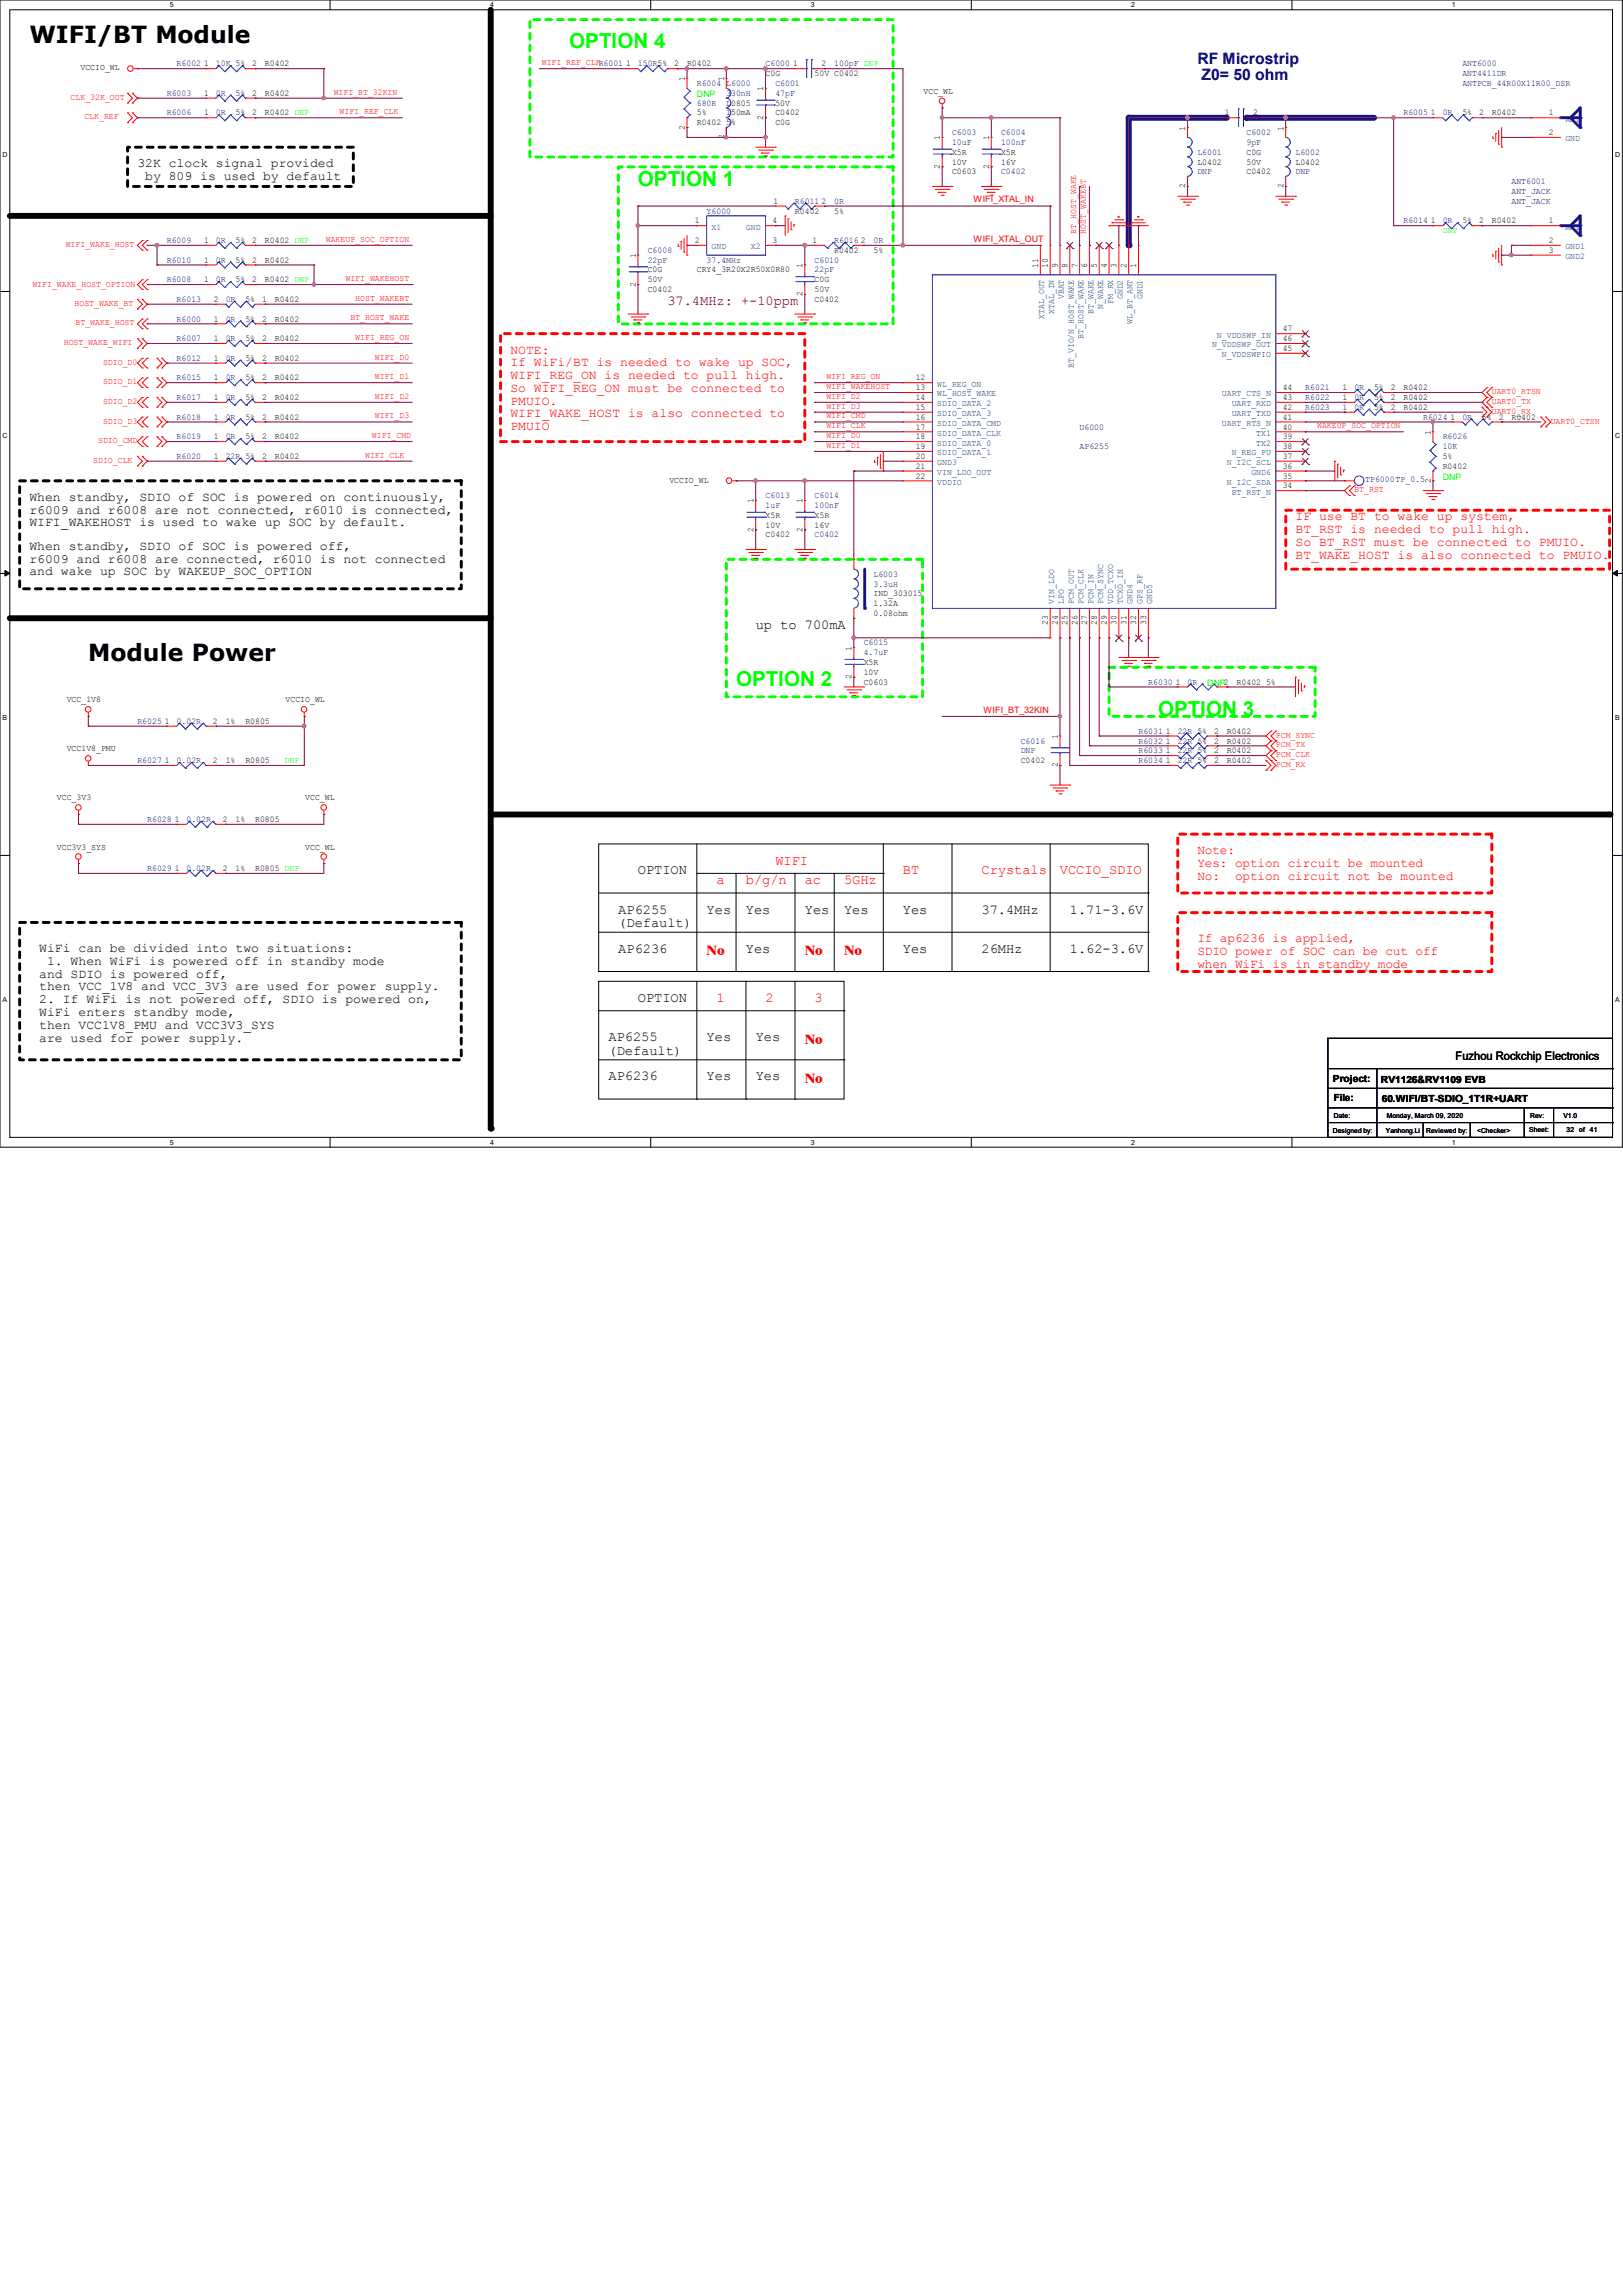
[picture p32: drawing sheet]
<svg xmlns="http://www.w3.org/2000/svg" width="210mm" height="297mm" viewBox="0 0 210 297" stroke-linecap="round" stroke-linejoin="round" font-family="sans-serif">
<defs><g id="words">
<g font-size="3">
<text x="3.8" y="5.6">WIFI/BT Module</text>
<text x="11.4" y="85.6">Module Power</text>
</g>
<g font-size="2.7" fill="#0f0">
<text x="73.7" y="6.3">OPTION 4</text>
<text x="82.5" y="24">OPTION 1</text>
<text x="95.2" y="88.8">OPTION 2</text>
<text x="149.9" y="92.6">OPTION 3</text>
</g>
<g font-size="2" fill="#000080">
<text x="154.9" y="8.3">RF Microstrip</text>
<text x="155.5" y="10.4">Z0= 50 ohm</text>
</g>
<text font-size="1.8" fill="#800000" x="86.4" y="39.5">37.4MHz: +-10ppm</text>
<g font-size="1.8">
<text x="97.8" y="81.4">up to 700mA</text>
<text x="82.5" y="113.2">OPTION</text>
<text x="80" y="118.2">AP6255</text>
<text x="91.4" y="118.2">Yes</text>
<text x="96.5" y="118.2">Yes</text>
<text x="104.1" y="118.2">Yes</text>
<text x="109.2" y="118.2">Yes</text>
<text x="116.8" y="118.2">Yes</text>
<text x="127" y="118.2">37.4MHz</text>
<text x="138.4" y="118.2">1.71-3.6V</text>
<text x="80" y="123.3">AP6236</text>
<text x="80" y="120">(Default)</text>
<text x="96.5" y="123.3">Yes</text>
<text x="116.8" y="123.3">Yes</text>
<text x="127" y="123.3">26MHz</text>
<text x="138.4" y="123.3">1.62-3.6V</text>
<text x="82.5" y="129.7">OPTION</text>
<text x="78.7" y="134.7">AP6255</text>
<text x="78.7" y="136.5">(Default)</text>
<text x="91.4" y="134.7">Yes</text>
<text x="97.8" y="134.7">Yes</text>
<text x="78.7" y="139.8">AP6236</text>
<text x="91.4" y="139.8">Yes</text>
<text x="97.8" y="139.8">Yes</text>
</g>
<g font-size="1.8" fill="#f00">
<text x="100.3" y="111.9">WIFI</text>
<text x="116.8" y="113.2">BT</text>
<text x="127" y="113.2">Crystals</text>
<text x="137.2" y="113.2">VCCIO_SDIO</text>
<text x="92.7" y="114.4">a</text>
<text x="96.5" y="114.4">b/g/n</text>
<text x="104.1" y="114.4">ac</text>
<text x="109.2" y="114.4">5GHz</text>
<text x="91.4" y="123.7">No</text>
<text x="104.1" y="123.7">No</text>
<text x="109.2" y="123.7">No</text>
<text x="92.7" y="129.7">1</text>
<text x="99.1" y="129.7">2</text>
<text x="105.4" y="129.7">3</text>
<text x="104.1" y="135.1">No</text>
<text x="104.1" y="140.2">No</text>
</g>
<g font-size="1.7">
<text x="17.8" y="21.6">32K clock signal provided</text>
<text x="18.8" y="23.3">by 809 is used by default</text>
<text x="3.8" y="64.8">When standby, SDIO of SOC is powered on continuously,</text>
<text x="3.8" y="71.2">When standby, SDIO of SOC is powered off,</text>
<text x="3.8" y="66.5">r6009 and r6008 are not connected, r6010 is connected,</text>
<text x="3.8" y="68.1">WIFI_WAKEHOST is used to wake up SOC by default.</text>
<text x="3.8" y="72.8">r6009 and r6008 are connected, r6010 is not connected</text>
<text x="3.8" y="74.5">and wake up SOC by WAKEUP_SOC_OPTION</text>
<text x="5.1" y="123.2">WiFi can be divided into two situations:</text>
<text x="6.1" y="124.9">1. When WiFi is powered off in standby mode</text>
<text x="5.1" y="126.5">and SDIO is powered off,</text>
<text x="5.1" y="128.2">then VCC_1V8 and VCC_3V3 are used for power supply.</text>
<text x="5.1" y="129.8">2. If WiFi is not powered off, SDIO is powered on,</text>
<text x="5.1" y="131.5">WiFi enters standby mode,</text>
<text x="5.1" y="133.1">then VCC1V8_PMU and VCC3V3_SYS</text>
<text x="5.1" y="134.8">are used for power supply.</text>
</g>
<g font-size="1.7" fill="#f00">
<text x="66" y="45.8">NOTE:</text>
<text x="66" y="47.4">If WiFi/BT is needed to wake up SOC,</text>
<text x="66" y="49.1">WIFI_REG_ON is needed to pull high.</text>
<text x="66" y="50.7">So WIFI_REG_ON must be connected to</text>
<text x="66" y="52.4">PMUIO.</text>
<text x="66" y="54">WIFI_WAKE_HOST is also connected to</text>
<text x="66" y="55.7">PMUIO</text>
<text x="167.6" y="67.4">IF use BT to wake up system,</text>
<text x="167.6" y="69">BT_RST is needed to pull high.</text>
<text x="167.6" y="70.7">So BT_RST must be connected to PMUIO.</text>
<text x="167.6" y="72.3">BT_WAKE_HOST is also connected to PMUIO.</text>
<text x="154.9" y="110.5">Note:</text>
<text x="154.9" y="112.2">Yes: option circuit be mounted</text>
<text x="154.9" y="113.8">No:</text>
<text x="159.8" y="113.8">option circuit not be mounted</text>
<text x="154.9" y="122">If ap6236 is applied,</text>
<text x="154.9" y="123.6">SDIO power of SOC can be cut off</text>
<text x="154.9" y="125.3">when WiFi is in standby mode</text>
</g>
<text font-size="1.5" x="188.3" y="137.2">Fuzhou Rockchip Electronics</text>
<g font-size="1.3">
<text x="172.5" y="140">Project:</text>
<text x="172.6" y="142.5">File:</text>
<text x="178.7" y="140.1">RV1126&amp;RV1109 EVB</text>
<text x="178.8" y="142.7">60.WIFI/BT-SDIO_1T1R+UART</text>
</g>
<g font-size="1.1">
<text x="10.4" y="9.1">VCCIO_WL</text>
<text x="26.4" y="8.6">1</text>
<text x="32.6" y="8.6">2</text>
<text x="34.3" y="8.6">R0402</text>
<text x="81" y="8.6">1</text>
<text x="87.2" y="8.6">2</text>
<text x="88.6" y="10.5" transform="rotate(-90 88.6 10.5)">1</text>
<text x="88.9" y="8.6">R0402</text>
<text x="93.7" y="10.5" transform="rotate(-90 93.7 10.5)">1</text>
<text x="98.8" y="11.8" transform="rotate(-90 98.8 11.8)">1</text>
<text x="99.1" y="9.9">C0G</text>
<text x="102.6" y="8.6">1</text>
<text x="105.4" y="9.9">50V C0402</text>
<text x="106.3" y="8.6">2</text>
<text x="26.4" y="14.9">1</text>
<text x="26.4" y="12.4">1</text>
<text x="30.5" y="14.9">5%</text>
<text x="30.5" y="12.4">5%</text>
<text x="32.6" y="14.9">2</text>
<text x="32.6" y="12.4">2</text>
<text x="34.3" y="14.9">R0402 DNP</text>
<text x="34.3" y="12.4">R0402</text>
<text x="88.6" y="16.8" transform="rotate(-90 88.6 16.8)">2</text>
<text x="90.2" y="16.2">R0402</text>
<text x="90.2" y="14.9">5%</text>
<text x="94" y="13.7">L0805</text>
<text x="94" y="14.9">150mA</text>
<text x="94" y="16.2">5%</text>
<text x="98.8" y="15.5" transform="rotate(-90 98.8 15.5)">2</text>
<text x="100.3" y="14.9">C0402</text>
<text x="100.3" y="16.2">C0G</text>
<text x="100.3" y="13.7">50V</text>
<text x="119.5" y="12.1">VCC_WL</text>
<text x="153.4" y="16.9" transform="rotate(-90 153.4 16.9)">1</text>
<text x="158.5" y="14.9">1</text>
<text x="162.2" y="14.9">2</text>
<text x="166.1" y="16.9" transform="rotate(-90 166.1 16.9)">1</text>
<text x="185.2" y="14.9">1</text>
<text x="189.2" y="14.9">5%</text>
<text x="191.4" y="14.9">2</text>
<text x="193" y="14.9">R0402</text>
<text x="200.4" y="14.9">1</text>
<text x="200.4" y="17.5">2</text>
<text x="93.7" y="18" transform="rotate(-90 93.7 18)">2</text>
<text x="121.6" y="21.8" transform="rotate(-90 121.6 21.8)">2</text>
<text x="121.6" y="18.2" transform="rotate(-90 121.6 18.2)">1</text>
<text x="123.2" y="22.6">C0603</text>
<text x="123.2" y="20">X5R</text>
<text x="123.2" y="21.3">10V</text>
<text x="128" y="21.8" transform="rotate(-90 128 21.8)">2</text>
<text x="128" y="18.2" transform="rotate(-90 128 18.2)">1</text>
<text x="129.5" y="20">X5R</text>
<text x="129.5" y="21.3">16V</text>
<text x="154.9" y="21.3">L0402</text>
<text x="161.3" y="22.6">C0402</text>
<text x="161.3" y="20">C0G</text>
<text x="161.3" y="21.3">50V</text>
<text x="167.6" y="21.3">L0402</text>
<text x="89.9" y="28.9">1</text>
<text x="99.9" y="28.9">4</text>
<text x="100.1" y="26.4">1</text>
<text x="102.9" y="27.6">R0402</text>
<text x="106.3" y="26.4">2</text>
<text x="107.9" y="27.6">5%</text>
<text x="153.4" y="24.4" transform="rotate(-90 153.4 24.4)">2</text>
<text x="166.1" y="24.4" transform="rotate(-90 166.1 24.4)">2</text>
<text x="185.2" y="28.9">1</text>
<text x="189.2" y="28.9">5%</text>
<text x="191.4" y="28.9">2</text>
<text x="193" y="28.9">R0402</text>
<text x="200.4" y="28.9">1</text>
<text x="26.4" y="31.5">1</text>
<text x="26.4" y="34">1</text>
<text x="30.5" y="31.5">5%</text>
<text x="30.5" y="34">5%</text>
<text x="32.6" y="31.5">2</text>
<text x="32.6" y="34">2</text>
<text x="34.3" y="31.5">R0402 DNP</text>
<text x="34.3" y="34">R0402</text>
<text x="82.3" y="33.4" transform="rotate(-90 82.3 33.4)">1</text>
<text x="83.8" y="35.3">C0G</text>
<text x="89.9" y="31.5">2</text>
<text x="90.2" y="35.3">CRY4_3R20X2R50X0R80</text>
<text x="99.9" y="31.5">3</text>
<text x="103.8" y="34.7" transform="rotate(-90 103.8 34.7)">1</text>
<text x="105.2" y="31.5">1</text>
<text x="107.9" y="32.7">R0402</text>
<text x="111.4" y="31.5">2</text>
<text x="113" y="32.7">5%</text>
<text x="134.3" y="34.7" transform="rotate(-90 134.3 34.7)">11</text>
<text x="135.6" y="34.7" transform="rotate(-90 135.6 34.7)">10</text>
<text x="136.9" y="34.7" transform="rotate(-90 136.9 34.7)">9</text>
<text x="138.1" y="34.7" transform="rotate(-90 138.1 34.7)">8</text>
<text x="139.4" y="34.7" transform="rotate(-90 139.4 34.7)">7</text>
<text x="140.7" y="34.7" transform="rotate(-90 140.7 34.7)">6</text>
<text x="141.9" y="34.7" transform="rotate(-90 141.9 34.7)">5</text>
<text x="143.2" y="34.7" transform="rotate(-90 143.2 34.7)">4</text>
<text x="144.5" y="34.7" transform="rotate(-90 144.5 34.7)">3</text>
<text x="145.8" y="34.7" transform="rotate(-90 145.8 34.7)">2</text>
<text x="147" y="34.7" transform="rotate(-90 147 34.7)">1</text>
<text x="200.4" y="31.5">2</text>
<text x="200.4" y="32.7">3</text>
<text x="26.4" y="36.5">1</text>
<text x="27.7" y="41.6">1</text>
<text x="27.7" y="39.1">2</text>
<text x="30.5" y="36.5">5%</text>
<text x="31.7" y="41.6">5%</text>
<text x="31.7" y="39.1">5%</text>
<text x="32.6" y="36.5">2</text>
<text x="33.9" y="41.6">2</text>
<text x="33.9" y="39.1">1</text>
<text x="34.3" y="36.5">R0402 DNP</text>
<text x="35.6" y="41.6">R0402</text>
<text x="35.6" y="39.1">R0402</text>
<text x="82.3" y="37.1" transform="rotate(-90 82.3 37.1)">2</text>
<text x="83.8" y="37.8">C0402</text>
<text x="83.8" y="36.5">50V</text>
<text x="103.8" y="38.4" transform="rotate(-90 103.8 38.4)">2</text>
<text x="105.4" y="39.1">C0402</text>
<text x="105.4" y="36.5">C0G</text>
<text x="105.4" y="37.8">50V</text>
<text x="27.7" y="46.7">1</text>
<text x="27.7" y="44.2">1</text>
<text x="31.7" y="46.7">5%</text>
<text x="31.7" y="44.2">5%</text>
<text x="33.9" y="46.7">2</text>
<text x="33.9" y="44.2">2</text>
<text x="35.6" y="46.7">R0402</text>
<text x="35.6" y="44.2">R0402</text>
<text x="166" y="45.4">45</text>
<text x="166" y="44.2">46</text>
<text x="166" y="42.9">47</text>
<text x="27.7" y="49.2">1</text>
<text x="27.7" y="51.8">1</text>
<text x="31.7" y="49.2">5%</text>
<text x="31.7" y="51.8">5%</text>
<text x="33.9" y="49.2">2</text>
<text x="33.9" y="51.8">2</text>
<text x="35.6" y="49.2">R0402</text>
<text x="35.6" y="51.8">R0402</text>
<text x="118.5" y="50.5">13</text>
<text x="118.5" y="51.8">14</text>
<text x="118.5" y="53">15</text>
<text x="118.5" y="49.2">12</text>
<text x="166" y="53">42</text>
<text x="166" y="51.8">43</text>
<text x="166" y="50.5">44</text>
<text x="173.7" y="50.5">1</text>
<text x="173.7" y="51.8">1</text>
<text x="173.7" y="53">1</text>
<text x="177.8" y="50.5">5%</text>
<text x="177.8" y="51.8">5%</text>
<text x="177.8" y="53">5%</text>
<text x="180" y="50.5">2</text>
<text x="180" y="51.8">2</text>
<text x="180" y="53">2</text>
<text x="181.6" y="50.5">R0402</text>
<text x="181.6" y="51.8">R0402</text>
<text x="181.6" y="53">R0402</text>
<text x="27.7" y="54.3">1</text>
<text x="27.7" y="56.9">1</text>
<text x="27.7" y="59.4">1</text>
<text x="31.7" y="54.3">5%</text>
<text x="31.7" y="56.9">5%</text>
<text x="33.9" y="54.3">2</text>
<text x="33.9" y="56.9">2</text>
<text x="33.9" y="59.4">2</text>
<text x="35.6" y="54.3">R0402</text>
<text x="35.6" y="56.9">R0402</text>
<text x="35.6" y="59.4">R0402</text>
<text x="118.5" y="56.9">18</text>
<text x="118.5" y="55.6">17</text>
<text x="118.5" y="54.3">16</text>
<text x="118.5" y="58.1">19</text>
<text x="118.5" y="59.4">20</text>
<text x="166" y="59.4">37</text>
<text x="166" y="56.9">39</text>
<text x="166" y="58.1">38</text>
<text x="166" y="55.6">40</text>
<text x="166" y="54.3">41</text>
<text x="185.1" y="56.3" transform="rotate(-90 185.1 56.3)">1</text>
<text x="186.7" y="59.4">5%</text>
<text x="187.7" y="54.3">1</text>
<text x="191.8" y="54.3">5%</text>
<text x="193.9" y="54.3">2</text>
<text x="195.6" y="54.3">R0402</text>
<text x="86.6" y="62.4">VCCIO_WL</text>
<text x="97.5" y="65.2" transform="rotate(-90 97.5 65.2)">1</text>
<text x="103.8" y="65.2" transform="rotate(-90 103.8 65.2)">1</text>
<text x="118.5" y="61.9">22</text>
<text x="118.5" y="60.7">21</text>
<text x="166" y="61.9">35</text>
<text x="166" y="60.7">36</text>
<text x="166" y="63.2">34</text>
<text x="185.1" y="62.5" transform="rotate(-90 185.1 62.5)">2</text>
<text x="186.7" y="60.7">R0402</text>
<text x="97.5" y="68.8" transform="rotate(-90 97.5 68.8)">2</text>
<text x="99.1" y="69.6">C0402</text>
<text x="99.1" y="67">X5R</text>
<text x="99.1" y="68.3">10V</text>
<text x="103.8" y="68.8" transform="rotate(-90 103.8 68.8)">2</text>
<text x="105.4" y="67">X5R</text>
<text x="105.4" y="68.3">16V</text>
<text x="113" y="77.2">IND_303015</text>
<text x="113" y="78.4">1.32A</text>
<text x="113" y="79.7">0.08ohm</text>
<text x="135.6" y="80.9" transform="rotate(-90 135.6 80.9)">23</text>
<text x="136.9" y="80.9" transform="rotate(-90 136.9 80.9)">24</text>
<text x="138.1" y="80.9" transform="rotate(-90 138.1 80.9)">25</text>
<text x="139.4" y="80.9" transform="rotate(-90 139.4 80.9)">26</text>
<text x="140.7" y="80.9" transform="rotate(-90 140.7 80.9)">27</text>
<text x="141.9" y="80.9" transform="rotate(-90 141.9 80.9)">28</text>
<text x="143.2" y="80.9" transform="rotate(-90 143.2 80.9)">29</text>
<text x="144.5" y="80.9" transform="rotate(-90 144.5 80.9)">30</text>
<text x="145.8" y="80.9" transform="rotate(-90 145.8 80.9)">31</text>
<text x="147" y="80.9" transform="rotate(-90 147 80.9)">32</text>
<text x="148.3" y="80.9" transform="rotate(-90 148.3 80.9)">33</text>
<text x="110.2" y="87.9" transform="rotate(-90 110.2 87.9)">2</text>
<text x="110.2" y="84.2" transform="rotate(-90 110.2 84.2)">1</text>
<text x="111.8" y="88.6">C0603</text>
<text x="111.8" y="86.1">X5R</text>
<text x="111.8" y="87.3">10V</text>
<text x="152.1" y="88.6">1</text>
<text x="160" y="88.6">R0402 5%</text>
<text x="8.6" y="90.9">VCC_1V8</text>
<text x="21.3" y="93.7">1</text>
<text x="27.6" y="93.7">2</text>
<text x="29.2" y="93.7">1%</text>
<text x="31.7" y="93.7">R0805</text>
<text x="37" y="90.9">VCCIO_WL</text>
<text x="136.9" y="95.6" transform="rotate(-90 136.9 95.6)">1</text>
<text x="150.9" y="95">1</text>
<text x="157.1" y="95">2</text>
<text x="158.7" y="95">R0402</text>
<text x="8.6" y="97.2">VCC1V8_PMU</text>
<text x="21.3" y="98.8">1</text>
<text x="27.6" y="98.8">2</text>
<text x="29.2" y="98.8">1%</text>
<text x="31.7" y="98.8">R0805</text>
<text x="132.1" y="98.8">C0402</text>
<text x="136.9" y="99.3" transform="rotate(-90 136.9 99.3)">2</text>
<text x="150.9" y="97.5">1</text>
<text x="150.9" y="98.8">1</text>
<text x="150.9" y="96.2">1</text>
<text x="157.1" y="97.5">2</text>
<text x="157.1" y="98.8">2</text>
<text x="157.1" y="96.2">2</text>
<text x="158.7" y="97.5">R0402</text>
<text x="158.7" y="98.8">R0402</text>
<text x="158.7" y="96.2">R0402</text>
<text x="7.4" y="103.6">VCC_3V3</text>
<text x="22.6" y="106.4">1</text>
<text x="28.8" y="106.4">2</text>
<text x="30.5" y="106.4">1%</text>
<text x="33" y="106.4">R0805</text>
<text x="39.5" y="103.6">VCC_WL</text>
<text x="7.4" y="109.9">VCC3V3_SYS</text>
<text x="22.6" y="112.7">1</text>
<text x="28.8" y="112.7">2</text>
<text x="30.5" y="112.7">1%</text>
<text x="33" y="112.7">R0805 DNP</text>
<text x="39.5" y="109.9">VCC_WL</text>
</g>
<g font-size="1.1" fill="#000080">
<text x="22.9" y="8.6">R6002</text>
<text x="27.9" y="8.6">10K 5%</text>
<text x="82.5" y="8.6">150R5%</text>
<text x="90.2" y="11.1">R6004 L6000</text>
<text x="99.1" y="8.6">C6000</text>
<text x="100.3" y="11.1">C6001</text>
<text x="107.9" y="8.6">100pF DNP</text>
<text x="189.2" y="8.6">ANT6000</text>
<text x="189.2" y="9.9">ANT4411DR</text>
<text x="189.2" y="11.1">ANTPCB_44R00X11R00_DSR</text>
<text x="21.6" y="14.9">R6006</text>
<text x="21.6" y="12.4">R6003</text>
<text x="27.9" y="14.9">0R</text>
<text x="27.9" y="12.4">0R</text>
<text x="90.2" y="13.7">680R</text>
<text x="94" y="12.4">330nH</text>
<text x="100.3" y="12.4">47pF</text>
<text x="123.2" y="17.5">C6003</text>
<text x="129.5" y="17.5">C6004</text>
<text x="161.3" y="17.5">C6002</text>
<text x="181.6" y="14.9">R6005</text>
<text x="186.7" y="14.9">0R</text>
<text x="123.2" y="18.8">10uF</text>
<text x="129.5" y="18.8">100nF</text>
<text x="129.5" y="22.6">C0402</text>
<text x="154.9" y="20">L6001</text>
<text x="154.9" y="22.6">DNP</text>
<text x="161.3" y="18.8">9pF</text>
<text x="167.6" y="20">L6002</text>
<text x="167.6" y="22.6">DNP</text>
<text x="195.6" y="23.8">ANT6001</text>
<text x="91.4" y="27.6">Y6000</text>
<text x="102.9" y="26.4">R6011</text>
<text x="107.9" y="26.4">0R</text>
<text x="181.6" y="28.9">R6014</text>
<text x="186.7" y="28.9">0R</text>
<text x="195.6" y="25.1">ANT_JACK</text>
<text x="195.6" y="26.4">ANT_JACK</text>
<text x="21.6" y="31.5">R6009</text>
<text x="21.6" y="34">R6010</text>
<text x="27.9" y="31.5">0R</text>
<text x="27.9" y="34">0R</text>
<text x="83.8" y="32.7">C6008</text>
<text x="83.8" y="34">22pF</text>
<text x="91.4" y="34">37.4MHz</text>
<text x="105.4" y="34">C6010</text>
<text x="105.4" y="35.3">22pF</text>
<text x="107.9" y="31.5">R6016</text>
<text x="113" y="31.5">0R</text>
<text x="21.6" y="36.5">R6008</text>
<text x="22.9" y="41.6">R6000</text>
<text x="22.9" y="39.1">R6013</text>
<text x="27.9" y="36.5">0R</text>
<text x="29.2" y="41.6">0R</text>
<text x="29.2" y="39.1">0R</text>
<text x="22.9" y="46.7">R6012</text>
<text x="22.9" y="44.2">R6007</text>
<text x="29.2" y="46.7">0R</text>
<text x="29.2" y="44.2">0R</text>
<text x="22.9" y="49.2">R6015</text>
<text x="22.9" y="51.8">R6017</text>
<text x="29.2" y="49.2">0R</text>
<text x="29.2" y="51.8">0R</text>
<text x="168.9" y="50.5">R6021</text>
<text x="168.9" y="51.8">R6022</text>
<text x="168.9" y="53">R6023</text>
<text x="175.3" y="50.5">0R</text>
<text x="175.3" y="51.8">0R</text>
<text x="175.3" y="53">0R</text>
<text x="22.9" y="54.3">R6018</text>
<text x="22.9" y="56.9">R6019</text>
<text x="22.9" y="59.4">R6020</text>
<text x="29.2" y="54.3">0R</text>
<text x="29.2" y="56.9">0R</text>
<text x="29.2" y="59.4">22R 5%</text>
<text x="139.7" y="55.6">U6000</text>
<text x="139.7" y="58.1">AP6255</text>
<text x="184.1" y="54.3">R6024</text>
<text x="186.7" y="56.9">R6026</text>
<text x="186.7" y="58.1">10K</text>
<text x="189.2" y="54.3">0R</text>
<text x="99.1" y="64.5">C6013</text>
<text x="99.1" y="65.7">1uF</text>
<text x="105.4" y="64.5">C6014</text>
<text x="105.4" y="65.7">100nF</text>
<text x="176.7" y="62.3">TP6000TP_0.5</text>
<text x="105.4" y="69.6">C0402</text>
<text x="113" y="74.6">L6003</text>
<text x="113" y="75.9">3.3uH</text>
<text x="111.8" y="83.5">C6015</text>
<text x="111.8" y="84.8">4.7uF</text>
<text x="148.6" y="88.6">R6030</text>
<text x="153.7" y="88.6">0R</text>
<text x="17.8" y="93.7">R6025</text>
<text x="22.9" y="93.7">0.02R</text>
<text x="147.3" y="95">R6031</text>
<text x="152.4" y="95">22R 5%</text>
<text x="17.8" y="98.8">R6027</text>
<text x="22.9" y="98.8">0.02R</text>
<text x="132.1" y="96.2">C6016</text>
<text x="132.1" y="97.5">DNP</text>
<text x="147.3" y="97.5">R6033</text>
<text x="147.3" y="98.8">R6034</text>
<text x="147.3" y="96.2">R6032</text>
<text x="152.4" y="97.5">22R 5%</text>
<text x="152.4" y="98.8">22R 5%</text>
<text x="152.4" y="96.2">22R 5%</text>
<text x="19" y="106.4">R6028</text>
<text x="24.1" y="106.4">0.02R</text>
<text x="19" y="112.7">R6029</text>
<text x="24.1" y="112.7">0.02R</text>
</g>
<g font-size="1.1" fill="#f00">
<text x="70.1" y="8.4">WIFI_REF_CLKR6001</text>
<text x="9.1" y="12.9">CLK_32K_OUT</text>
<text x="10.9" y="15.5">CLK_REF</text>
<text x="43.2" y="12.2">WIFI_BT_32KIN</text>
<text x="43.9" y="14.8">WIFI_REF_CLK</text>
<text x="126" y="26.2">WIFI_XTAL_IN</text>
<text x="8.5" y="32">WIFI_WAKE_HOST</text>
<text x="42.2" y="31.3">WAKEUP_SOC_OPTION</text>
<text x="126" y="31.3">WIFI_XTAL_OUT</text>
<text x="139.2" y="30.2" transform="rotate(-90 139.2 30.2)">BT_HOST_WAKE</text>
<text x="140.5" y="30.2" transform="rotate(-90 140.5 30.2)">HOST_WAKEBT</text>
<text x="4.2" y="37.2">WIFI_WAKE_HOST_OPTION</text>
<text x="9.7" y="39.6">HOST_WAKE_BT</text>
<text x="44.7" y="36.4">WIFI_WAKEHOST</text>
<text x="45.3" y="41.4">BT_HOST_WAKE</text>
<text x="46" y="38.9">HOST_WAKEBT</text>
<text x="8.3" y="44.7">HOST_WAKE_WIFI</text>
<text x="9.8" y="42.1">BT_WAKE_HOST</text>
<text x="13.3" y="47.2">SDIO_D0</text>
<text x="46" y="44">WIFI_REG_ON</text>
<text x="48.5" y="46.5">WIFI_D0</text>
<text x="13.3" y="52.3">SDIO_D2</text>
<text x="13.3" y="49.7">SDIO_D1</text>
<text x="48.5" y="51.6">WIFI_D2</text>
<text x="48.5" y="49.1">WIFI_D1</text>
<text x="106.9" y="49.1">WIFI_REG_ON</text>
<text x="106.9" y="50.3">WIFI_WAKEHOST</text>
<text x="106.9" y="51.6">WIFI_D2</text>
<text x="106.9" y="52.9">WIFI_D3</text>
<text x="193" y="52.3">UART0_TX</text>
<text x="193" y="53.6">UART0_RX</text>
<text x="193" y="51">UART0_RTSN</text>
<text x="12.1" y="59.9">SDIO_CLK</text>
<text x="12.7" y="57.4">SDIO_CMD</text>
<text x="13.3" y="54.8">SDIO_D3</text>
<text x="47.2" y="59.2">WIFI_CLK</text>
<text x="48.1" y="56.7">WIFI_CMD</text>
<text x="48.5" y="54.1">WIFI_D3</text>
<text x="106.9" y="54.1">WIFI_CMD</text>
<text x="106.9" y="55.4">WIFI_CLK</text>
<text x="106.9" y="58">WIFI_D1</text>
<text x="106.9" y="56.7">WIFI_D0</text>
<text x="170.4" y="55.4">WAKEUP_SOC_OPTION</text>
<text x="200.7" y="54.8">UART0_CTSN</text>
<text x="175.3" y="63.7">BT_RST</text>
<text x="127.3" y="92.2">WIFI_BT_32KIN</text>
<text x="165.1" y="95.5">PCM_SYNC</text>
<text x="165.1" y="98">PCM_CLK</text>
<text x="165.1" y="96.7">PCM_TX</text>
<text x="165.1" y="99.3">PCM_RX</text>
</g>
<g font-size="1.1" fill="#0f0">
<text x="90.2" y="12.5">DNP</text>
<text x="186.7" y="30.2">DNP</text>
<text x="186.7" y="62.1">DNP</text>
<text x="156.2" y="88.7">DNP2</text>
<text x="36.8" y="98.8">DNP</text>
</g>
<g font-size="1.1" fill="#004080">
<text x="202.6" y="15.7">ANT</text>
<text x="202.6" y="18.3">GND</text>
<text x="92.1" y="29.7">X1</text>
<text x="96.5" y="29.7">GND</text>
<text x="202.6" y="29.7">ANT</text>
<text x="92.1" y="32.3">GND</text>
<text x="97.2" y="32.3">X2</text>
<text x="202.6" y="32.3">GND1</text>
<text x="202.6" y="33.5">GND2</text>
<text x="135.1" y="41.3" transform="rotate(-90 135.1 41.3)">XTAL_OUT</text>
<text x="136.4" y="40.6" transform="rotate(-90 136.4 40.6)">XTAL_IN</text>
<text x="137.7" y="38.7" transform="rotate(-90 137.7 38.7)">VBAT</text>
<text x="141.5" y="40.6" transform="rotate(-90 141.5 40.6)">BT_WAKE</text>
<text x="142.8" y="40" transform="rotate(-90 142.8 40)">N_WAKE</text>
<text x="144" y="39.4" transform="rotate(-90 144 39.4)">FM_RX</text>
<text x="145.3" y="38.7" transform="rotate(-90 145.3 38.7)">GND2</text>
<text x="146.6" y="41.9" transform="rotate(-90 146.6 41.9)">WL_BT_ANT</text>
<text x="147.8" y="38.7" transform="rotate(-90 147.8 38.7)">GND1</text>
<text x="138.9" y="47.6" transform="rotate(-90 138.9 47.6)">BT_VIO/N_HOST_WAKE</text>
<text x="140.2" y="43.8" transform="rotate(-90 140.2 43.8)">BT_HOST_WAKE</text>
<text x="156.8" y="45">N_VDDSWP_OUT</text>
<text x="157.5" y="43.7">N_VDDSWP_IN</text>
<text x="158.1" y="46.2">N_VDDSWPIO</text>
<text x="121.3" y="51.3">WL_HOST_WAKE</text>
<text x="121.3" y="52.6">SDIO_DATA_2</text>
<text x="121.3" y="53.8">SDIO_DATA_3</text>
<text x="121.3" y="50">WL_REG_ON</text>
<text x="158.1" y="51.3">UART_CTS_N</text>
<text x="159.4" y="53.8">UART_TXD</text>
<text x="159.4" y="52.6">UART_RXD</text>
<text x="121.3" y="57.7">SDIO_DATA_0</text>
<text x="121.3" y="56.4">SDIO_DATA_CLK</text>
<text x="121.3" y="55.1">SDIO_DATA_CMD</text>
<text x="121.3" y="58.9">SDIO_DATA_1</text>
<text x="158.1" y="55.1">UART_RTS_N</text>
<text x="159.4" y="58.9">N_REG_PU</text>
<text x="162.6" y="57.7">TX2</text>
<text x="162.6" y="56.4">TX1</text>
<text x="121.3" y="62.7">VDDIO</text>
<text x="121.3" y="60.2">GND3</text>
<text x="121.3" y="61.5">VIN_LDO_OUT</text>
<text x="158.7" y="60.2">N_I2C_SCL</text>
<text x="158.7" y="62.7">N_I2C_SDA</text>
<text x="159.4" y="64">BT_RST_N</text>
<text x="161.9" y="61.5">GND6</text>
<text x="136.4" y="78.1" transform="rotate(-90 136.4 78.1)">VIN_LDO</text>
<text x="137.7" y="78.1" transform="rotate(-90 137.7 78.1)">LPO</text>
<text x="138.9" y="78.1" transform="rotate(-90 138.9 78.1)">PCM_OUT</text>
<text x="140.2" y="78.1" transform="rotate(-90 140.2 78.1)">PCM_CLK</text>
<text x="141.5" y="78.1" transform="rotate(-90 141.5 78.1)">PCM_IN</text>
<text x="142.8" y="78.1" transform="rotate(-90 142.8 78.1)">PCM_SYNC</text>
<text x="144" y="78.1" transform="rotate(-90 144 78.1)">VDD_TCXO</text>
<text x="145.3" y="78.1" transform="rotate(-90 145.3 78.1)">TCXO_IN</text>
<text x="146.6" y="78.1" transform="rotate(-90 146.6 78.1)">GND4</text>
<text x="147.8" y="78.1" transform="rotate(-90 147.8 78.1)">GPS_RF</text>
<text x="149.1" y="78.1" transform="rotate(-90 149.1 78.1)">GND5</text>
</g>
<g font-size=".9">
<text x="22" y=".9">5</text>
<text x="63.4" y=".9">4</text>
<text x="104.9" y=".9">3</text>
<text x="146.4" y=".9">2</text>
<text x="187.9" y=".9">1</text>
<text x=".3" y="20.3">D</text>
<text x="209" y="20.3">D</text>
<text x=".3" y="56.7">C</text>
<text x="209" y="56.7">C</text>
<text x=".3" y="93.2">B</text>
<text x="209" y="93.2">B</text>
<text x=".3" y="129.7">A</text>
<text x="209" y="129.7">A</text>
<text x="22" y="148.1">5</text>
<text x="63.4" y="148.1">4</text>
<text x="104.9" y="148.1">3</text>
<text x="146.4" y="148.1">2</text>
<text x="172.5" y="146.6">Designed by:</text>
<text x="172.6" y="144.7">Date:</text>
<text x="179.3" y="146.6">Yanhong.Li</text>
<text x="179.5" y="144.7">Monday, March 09, 2020</text>
<text x="184.5" y="146.6">Reviewed by:</text>
<text x="187.9" y="148.1">1</text>
<text x="191.1" y="146.6">&lt;Checker&gt;</text>
<text x="197.9" y="146.5">Sheet:</text>
<text x="198" y="144.7">Rev:</text>
<text x="202.3" y="144.7">V1.0</text>
<text x="202.7" y="146.5">32</text>
<text x="204.3" y="146.5">of 41</text>
</g>
</g></defs>
<path d="M0 0h209.9v148.5h-209.9zM1.3 1.3h207.4v145.9h-207.4z" fill="none" stroke="#000" stroke-width=".13"/>
<g fill="#fff">
<path d="M22 .1h.5v1h-.5z"/>
<path d="M22 147.3h.5v1h-.5z"/>
</g>
<path d="M42.7 0v1.3M42.7 147.2v1.3" fill="none" stroke="#000" stroke-width=".13"/>
<g fill="#fff">
<path d="M63.4 .1h.5v1h-.5z"/>
<path d="M63.4 147.3h.5v1h-.5z"/>
</g>
<path d="M84.2 0v1.3M84.2 147.2v1.3" fill="none" stroke="#000" stroke-width=".13"/>
<g fill="#fff">
<path d="M104.9 .1h.5v1h-.5z"/>
<path d="M104.9 147.3h.5v1h-.5z"/>
</g>
<path d="M125.7 0v1.3M125.7 147.2v1.3" fill="none" stroke="#000" stroke-width=".13"/>
<g fill="#fff">
<path d="M146.4 .1h.5v1h-.5z"/>
<path d="M146.4 147.3h.5v1h-.5z"/>
</g>
<path d="M167.2 0v1.3M167.2 147.2v1.3" fill="none" stroke="#000" stroke-width=".13"/>
<g fill="#fff">
<path d="M187.9 .1h.5v1h-.5z"/>
<path d="M187.9 147.3h.5v1h-.5z"/>
<path d="M.3 19.5h.7v1h-.7z"/>
<path d="M209 19.5h.6v1h-.6z"/>
<path d="M.3 55.9h.7v1h-.7z"/>
<path d="M209 55.9h.6v1h-.6z"/>
</g>
<path d="M0 37.7h1.3M208.7 37.7h1.2" fill="none" stroke="#000" stroke-width=".13"/>
<g fill="#fff">
<path d="M.3 92.4h.6v1h-.6z"/>
<path d="M209 92.4h.6v1h-.6z"/>
</g>
<path d="M0 74.2h1.3M208.7 74.2h1.2" fill="none" stroke="#000" stroke-width=".13"/>
<path d="M.6 73.8l.7 .4-.7 .3zM208.7 74.2l.6-.4v.7z" fill="#000" stroke="#000" stroke-width=".13"/>
<g fill="#fff">
<path d="M.3 128.9h.6v1h-.6z"/>
<path d="M209 128.9h.5v1h-.5z"/>
</g>
<path d="M0 110.7h1.3M77.5 115.6h71.1M90.2 113h24.1M114.3 113h.1M148.6 115.6h.1M208.7 110.7h1.2M77.5 120.6h71.1M77.5 125.7h71.1M148.6 120.6h.1M148.6 125.7h.1" fill="none" stroke="#000" stroke-width=".13"/>
<path d="M1.3 27.9h62.1" fill="none" stroke="#000" stroke-width=".76"/>
<circle cx="63.4" cy="27.9" r=".38" fill="#000"/>
<path d="M80 21.6h35.6v20.3h-35.6zM94 72.4h25.4v17.8h-25.4zM143.5 86.4h26.7v6.3h-26.7z" fill="none" stroke="#0f0" stroke-width=".38" stroke-dasharray=".8 .8"/>
<path d="M146 15.2h12.7" fill="none" stroke="#0000a0" stroke-width=".76"/>
<circle cx="146" cy="15.2" r=".38" fill="#0000a0"/>
<path d="M161.3 15.2h16.5" fill="none" stroke="#0000a0" stroke-width=".76"/>
<circle cx="161.3" cy="15.2" r=".38" fill="#0000a0"/>
<path d="M146 15.2v16.5" fill="none" stroke="#0000a0" stroke-width=".76"/>
<circle cx="146" cy="31.8" r=".38" fill="#0000a0"/>
<path d="M63.5 1.3v144.7M1.3 80h62.1M63.5 105.4h144.8" fill="none" stroke="#000" stroke-width=".76"/>
<g fill="#000">
<circle cx="63.4" cy="80" r=".38"/>
<circle cx="208.3" cy="105.4" r=".38"/>
<circle cx="63.5" cy="146" r=".38"/>
</g>
<path d="M16.5 19h29.2v5.1h-29.2zM2.5 62.2h57.2v14h-57.2zM2.5 119.4h57.2v17.8h-57.2z" fill="none" stroke="#000" stroke-width=".38" stroke-dasharray=".8 .8"/>
<path d="M68.6 2.5h47v17.8h-47z" fill="none" stroke="#0f0" stroke-width=".38" stroke-dasharray=".8 .8"/>
<path d="M64.8 43.2h39.3v13.9h-39.3zM152.4 107.9h40.6v7.7h-40.6zM152.4 118.1h40.6v7.6h-40.6z" fill="none" stroke="#f00" stroke-width=".38" stroke-dasharray=".8 .8"/>
<path d="M166.4 66h41.9v7.7h-41.9z" fill="none" stroke="#f00" stroke-width=".38" stroke-dasharray=".8"/>
<g fill="none" stroke="#000" stroke-width=".13">
<path d="M77.5 109.2h71.1v16.5h-71.1zM90.2 109.2v16.5M95.2 113v12.7M102.9 113v12.7M107.9 113v12.7M114.3 109.2v16.5M123.2 109.2v16.5M135.9 109.2v16.5M77.5 127h31.7v15.2h-31.7zM77.5 130.8h31.7M77.5 137.2h31.7M90.2 125.7h.1"/>
<path d="M90.2 127v15.2M95.2 125.7h.1M96.5 127v15.2M102.9 125.7h.1M102.9 127v15.2M107.9 125.7h.1M109.2 130.8h.1M109.2 137.2h.1M114.3 125.7h.1M123.2 125.7h.1M135.9 125.7h.1M171.8 134.4h36.9v12.8h-36.9z"/>
<path d="M171.8 138.3h36.9M178.2 138.3v8.9M208.7 138.3h.1M90.2 142.2h.1M96.5 142.2h.1M102.9 142.2h.1M171.8 140.8h36.9M171.8 143.4h36.9M171.8 145.3h36.9M178.2 147.2h.1M184.1 147.2h.1M184.1 145.3v1.9"/>
<path d="M190.2 147.2h.1M190.2 145.3v1.9M197.2 147.2h.1M197.2 143.4v3.8M201 147.2h.1M201 143.4v3.8M208.7 140.8h.1M208.7 143.4h.1M208.7 145.3h.1"/>
</g>
<g fill="none" stroke="#f00" stroke-width=".13">
<path d="M16.5 15.9h.1M16.5 14.6h.1M16.5 12.1h.1M16.5 13.3h.1M16.5 14.6l.6 .6-.6 .7M16.5 12.1l.6 .6-.6 .6M17.1 14.6h.1M17.1 15.9h.1M17.1 13.3h.1M17.1 12.1h.1M17.1 14.6l.7 .6-.7 .7M17.1 12.1l.7 .6-.7 .6"/>
<path d="M17.3 8.9h.5M17.8 8.9h.1M26.7 15.2h.1M26.7 8.9h.1M26.7 8.9h1.2M26.7 15.2h1.2M31.7 8.9h1.3M31.7 15.2h1.3M33 15.2h.1M33 8.9h.1M81.3 8.9h.1M81.3 8.9h1.2"/>
<path d="M86.4 8.9h1.2M87.6 8.9h.1M97.8 19h2.5M98.2 19.4h1.7M98.6 19.8h.1M98.6 19.8h1M99.1 11.4h.1M99.1 15.2h.1M99.1 11.4v1.3M99.1 14v1.2M99.9 19.4h.1M100.3 19h.1"/>
<path d="M102.9 8.9h.1M102.9 8.9h1.2M105.4 8.9h1.3M106.7 8.9h.1M121.9 14h.1M121.9 13.5v.5M128.3 17.8h.1M128.3 17.8v1.2M185.4 15.2h.1M185.4 15.2h1.3M190.5 15.2h1.3M191.8 15.2h.1"/>
<path d="M193.2 17.9h.1M193.2 17.7v.2M193.5 17.3h.1M193.5 17.3v1M193.9 18.7h.1M193.9 16.9v1.8M194.3 19h.1M194.3 16.5v2.5M17.8 38.7h.1M17.8 38.7l.6 .7-.6 .6M18.4 32.4h.1M18.4 31.1h.1"/>
<path d="M18.4 37.5h.1M18.4 36.2h.1M18.4 38.7h.1M18.4 31.1l-.6 .6 .6 .7M18.4 36.2l-.6 .6 .6 .7M18.4 38.7l.6 .7-.6 .6M19 32.4h.1M19 31.1h.1M19 37.5h.1M19 36.2h.1M19 31.1l-.6 .6 .6 .7M19 36.2l-.6 .6 .6 .7"/>
<path d="M26.7 31.7h.1M26.7 31.7h1.2M31.7 31.7h1.3M33 31.7h.1M82.5 33h.1M82.5 36.8h.1M82.5 33v1.3M82.5 35.6v1.2M87.8 31.9h.1M87.8 31.6v.3M88.1 31.2h.1M88.1 31.2v1.1"/>
<path d="M88.5 32.6h.1M88.5 30.9v1.7M88.9 33h.1M88.9 30.5v2.5M98.9 20.2h.3M99.2 20.2h.1M101.6 27.9h.1M101.6 27.9v2.6M102 28.3h.1M102 28.3v1.8M102.4 29.7h.1M102.4 28.7v1"/>
<path d="M102.7 29.1h.1M102.7 29.1v.2M105.4 31.7h.1M105.4 31.7h1.3M110.5 31.7h1.3M111.8 31.7h.1M120.6 24.1h2.6M121 24.5h1.8M121.4 24.9h.1M121.4 24.9h1M121.8 25.3h.2M122 25.3h.1"/>
<path d="M122.8 24.5h.1M123.2 24.1h.1M127 24.1h2.5M127.4 24.5h1.8M127.8 24.9h.1M127.8 24.9h1M128.1 25.3h.3M128.3 21.6h.1M128.3 20.3v1.3M128.4 25.3h.1M129.2 24.5h.1M129.5 24.1h.1"/>
<path d="M143.5 29.2h.1M143.5 29.2h5.1M143.9 28.8h.1M143.9 28.8h1.8M144.3 28.4h1M144.7 28.1h.1M144.7 28.1h.2M145.3 28.4h.1M146 29.2h.1M146.4 28.8h.1M146.4 28.8h1.8M146.8 28.4h1"/>
<path d="M147.2 28.1h.1M147.2 28.1h.2M147.8 28.4h.1M152.4 25.4h2.5M152.8 25.8h1.8M153.2 26.2h.1M153.2 26.2h1M153.5 26.5h.3M153.8 26.5h.1M154.6 25.8h.1M154.9 25.4h.1M165.1 25.4h2.5"/>
<path d="M165.5 25.8h1.8M165.9 26.2h.1M165.9 26.2h1M166.2 26.5h.3M166.5 26.5h.1M167.3 25.8h.1M167.6 25.4h.1M185.4 29.2h.1M185.4 29.2h1.3M190.5 29.2h1.3M191.8 29.2h.1M193.2 33.1h.1"/>
<path d="M193.2 32.9v.2M193.5 32.5h.1M193.5 32.5v1M193.9 33.9h.1M193.9 32.1v1.8M194.3 34.3h.1M194.3 31.7v2.6M17.8 45.1h.1M17.8 43.8h.1M17.8 59.1h.1M17.8 40h.1M17.8 43.8l.6 .6-.6 .7"/>
<path d="M17.8 59.1l.6 .6-.6 .6M18.4 43.8h.1M18.4 45.1h.1M18.4 54h.1M18.4 55.2h.1M18.4 51.4h.1M18.4 52.7h.1M18.4 48.9h.1M18.4 50.2h.1M18.4 46.4h.1M18.4 47.6h.1M18.4 57.8h.1"/>
<path d="M18.4 56.5h.1M18.4 59.1h.1M18.4 42.5h.1M18.4 41.3h.1M18.4 40h.1M18.4 43.8l.6 .6-.6 .7M18.4 54l-.6 .6 .6 .6M18.4 51.4l-.6 .7 .6 .6M18.4 48.9l-.6 .6 .6 .7M18.4 46.4l-.6 .6 .6 .6M18.4 59.1l.6 .6-.6 .6M18.4 56.5l-.6 .6 .6 .7"/>
<path d="M18.4 41.3l-.6 .6 .6 .6M19 54h.1M19 55.2h.1M19 51.4h.1M19 52.7h.1M19 48.9h.1M19 50.2h.1M19 46.4h.1M19 47.6h.1M19 57.8h.1M19 56.5h.1M19 42.5h.1"/>
<path d="M19 41.3h.1M19 51.4l-.6 .7 .6 .6M19 56.5l-.6 .6 .6 .7M19 54l-.6 .6 .6 .6M19 48.9l-.6 .6 .6 .7M19 46.4l-.6 .6 .6 .6M19 41.3l-.6 .6 .6 .6M20.3 54h.1M20.3 55.2h.1M20.3 51.4h.1M20.3 52.7h.1M20.3 48.9h.1"/>
<path d="M20.3 50.2h.1M20.3 46.4h.1M20.3 47.6h.1M20.3 57.8h.1M20.3 56.5h.1M20.3 46.4l.7 .6-.7 .6M20.3 54l.7 .6-.7 .6M20.3 51.4l.7 .7-.7 .6M20.3 48.9l.7 .6-.7 .7M20.3 56.5l.7 .6-.7 .7M21 55.2h.1M21 54h.1"/>
<path d="M21 52.7h.1M21 51.4h.1M21 50.2h.1M21 48.9h.1M21 47.6h.1M21 46.4h.1M21 56.5h.1M21 57.8h.1M21 46.4l.6 .6-.6 .6M21 54l.6 .6-.6 .6M21 51.4l.6 .7-.6 .6M21 48.9l.6 .6-.6 .7"/>
<path d="M21 56.5l.6 .6-.6 .7M27.9 49.5h.1M27.9 52.1h.1M27.9 54.6h.1M27.9 47h.1M27.9 57.1h.1M27.9 49.5h1.3M27.9 54.6h1.3M27.9 52.1h1.3M27.9 47h1.3M27.9 57.1h1.3M33 49.5h1.3"/>
<path d="M33 54.6h1.3M33 52.1h1.3M33 47h1.3M33 57.1h1.3M34.3 49.5h.1M34.3 52.1h.1M34.3 54.6h.1M34.3 47h.1M34.3 57.1h.1M81.3 40.6h2.5M81.7 41h1.7M82 41.4h.1"/>
<path d="M82 41.4h1.1M82.4 41.8h.3M82.7 41.8h.1M83.4 41h.1M83.8 40.6h.1M102.9 40.6h2.5M103.3 41h1.7M103.6 41.4h.1M103.6 41.4h1M104 41.8h.3M104.3 41.8h.1M105 41h.1"/>
<path d="M105.4 40.6h.1M113.2 59.8h.1M113.2 59.6v.2M113.5 59.2h.1M113.5 59.2v1M113.9 58.8v1.8M114.3 58.4v2.6M172.7 59.7h.1M172.7 59.7v2.5M174 50.8h.1M174 50.8h1.3M179.1 50.8h1.2"/>
<path d="M180.3 50.8h.1M188 54.6h.1M188 54.6h1.2M191.8 52.7h.1M191.8 54h.1M191.8 52.7l.6 .6-.6 .7M192.4 52.7h.1M192.4 51.4h.1M192.4 54h.1M192.4 50.2h.1M192.4 51.4l-.6 .7 1.2 1.2-.6 .7M192.4 50.2l-.6 .6 .6 .6"/>
<path d="M193 51.4h.1M193 52.7h.1M193 50.2h.1M193 51.4l-.6 .7 .6 .6M193 50.2l-.6 .6 .6 .6M193 54.6h1.3M194.3 54.6h.1M199.4 54h.1M199.4 55.2h.1M199.4 54l.6 .6-.6 .6M200 54h.1M200 55.2h.1"/>
<path d="M200 54l.7 .6-.7 .6M17.8 60.3h.1M18.4 60.3h.1M94.7 62.2h.5M95.2 62.2h.1M96.5 71.1h2.6M96.9 71.5h1.8M97.3 71.9h.1M97.3 71.9h1M97.7 72.3h.2M97.8 64.8h.1M97.8 68.6h.1"/>
<path d="M97.8 64.8v1.2M97.8 67.3v1.3M97.9 72.3h.1M98.7 71.5h.1M99.1 71.1h.1M102.9 71.1h2.5M103.3 71.5h1.7M103.6 71.9h.1M103.6 71.9h1M104 72.3h.3M104.1 64.8h.1M104.1 68.6h.1"/>
<path d="M104.1 64.8v1.2M104.1 67.3v1.3M104.3 72.3h.1M105 71.5h.1M105.4 71.1h.1M113.9 60.6h.1M114.3 61h.1M173.1 60.1h.1M173.1 60.1v1.7M173.5 61.5h.1M173.5 60.5v1M173.9 60.8h.1"/>
<path d="M173.9 60.8v.3M174 62.2h.1M174 62.2h1.3M174.6 62.9h.1M174.6 64.1h.1M174.6 62.9l-.6 .6 .6 .6M175.3 64.1h.1M175.3 62.9h.1M175.3 62.9l-.7 .6 .7 .6M184.1 63.5h2.6M184.5 63.9h1.8M184.9 64.3h.1"/>
<path d="M184.9 64.3h1M185.3 64.6h.2M185.5 64.6h.1M186.3 63.9h.1M186.7 63.5h.1M11.4 92.7h.1M11.4 99.1h.1M11.4 92.2v.5M11.4 98.6v.5M39.4 92.7h.1M39.4 92.2v.5M109.2 88.9h2.6"/>
<path d="M109.6 89.3h1.8M110 89.7h.1M110 89.7h1M110.4 90h.2M110.6 90h.1M111.4 89.3h.1M111.8 88.9h.1M144.8 85.1h5.1M145.2 85.5h1.7M145.5 85.9h.1M145.5 85.9h1.1M145.9 86.2h.3"/>
<path d="M146.2 86.2h.1M146.9 85.5h.1M147.3 85.1h.1M147.7 85.5h1.8M148.1 85.9h.1M148.1 85.9h1M148.5 86.2h.2M148.7 86.2h.1M149.5 85.5h.1M149.9 85.1h.1M151.1 97.8h.1M151.1 97.8h1.3"/>
<path d="M156.2 97.8h1.3M157.5 97.8h.1M163.8 98.4h.1M163.8 99.7h.1M163.8 98.4l.7 .7-.7 .6M164.5 97.2h.1M164.5 98.4h.1M164.5 94.6h.1M164.5 95.9h.1M164.5 99.7h.1M164.5 97.2l-.7 .6 1.3 1.3-.6 .6M164.5 94.6l-.7 .6 .7 .7"/>
<path d="M164.5 95.9l-.7 .6 .7 .7M165.1 98.4h.1M165.1 97.2h.1M165.1 95.9h.1M165.1 94.6h.1M165.1 97.2l-.6 .6 .6 .6M165.1 94.6l-.6 .6 .6 .7M165.1 95.9l-.6 .6 .6 .7M167.6 87.6h.1M167.6 87.6v2.6M168 88h.1M168 88v1.8"/>
<path d="M168.4 89.4h.1M168.4 88.4v1M168.8 88.8h.1M168.8 88.8v.2M10.2 105.4h.1M10.2 111.8h.1M10.2 104.9v.5M10.2 111.3v.5M41.9 105.4h.1M41.9 111.8h.1M41.9 104.9v.5M41.9 111.3v.5"/>
<path d="M135.9 101.6h2.5M136.3 102h1.7M136.7 102.4h.1M136.7 102.4h1M137 102.7h.3M137.3 102.7h.1M138 102h.1M138.4 101.6h.1"/>
<circle cx="16.9" cy="8.9" r=".36"/>
<circle cx="121.9" cy="13.1" r=".36"/>
<circle cx="94.3" cy="62.2" r=".36"/>
<circle cx="11.4" cy="98.1" r=".36"/>
<circle cx="11.4" cy="91.8" r=".36"/>
<circle cx="39.3" cy="91.8" r=".36"/>
<circle cx="10.1" cy="104.5" r=".36"/>
<circle cx="10.1" cy="110.8" r=".36"/>
<circle cx="41.9" cy="110.8" r=".36"/>
<circle cx="41.9" cy="104.5" r=".36"/>
</g>
<g fill="none" stroke="#00f" stroke-width=".13">
<path d="M28.3 14.9h.1M28.3 8.5h.1M28.3 14.9l-.4 .3M28.3 14.9l.8 .7M28.3 8.5l-.4 .4M28.3 8.5l.8 .8M29.1 15.6h.1M29.1 9.3h.1M29.8 14.9h.1M29.8 8.5h.1M29.8 14.9l-.7 .7M29.8 14.9l.8 .7"/>
<path d="M29.8 8.5l-.7 .8M29.8 8.5l.8 .8M30.6 15.6h.1M30.6 9.3h.1M31.4 14.9h.1M31.4 8.5h.1M31.4 14.9l-.8 .7M31.4 14.9l.3 .3M31.4 8.5l-.8 .8M31.4 8.5l.3 .4M31.7 15.2h.1M31.7 8.9h.1"/>
<path d="M82.5 8.9l.4 .4M82.9 9.3h.1M83.7 8.5h.1M83.7 8.5l-.8 .8M83.7 8.5l.8 .8M84.5 9.3h.1M85.2 8.5h.1M85.2 8.5l-.7 .8M85.2 8.5l.8 .8M86 9.3h.1M86.4 8.9h.1M86.4 8.9l-.4 .4"/>
<path d="M97.9 13.6h2.3M97.9 13h2.3M99.1 13h.1M99.1 13.6h.1M99.1 12.7v.3M99.1 13.6v.4M100.2 13.6h.1M100.2 13h.1M104.1 8.9h.3M104.4 8.9h.1M104.4 7.7h.1M104.4 7.7v2.3"/>
<path d="M105 7.7h.1M105 8.9h.1M105 8.9h.4M105 7.7v2.3M127.1 19.9h2.3M127.1 19.3h2.3M128.3 19.3h.1M128.3 19.9h.1M128.3 19v.3M128.3 19.9v.4M129.4 19.9h.1M129.4 19.3h.1"/>
<path d="M186.7 15.2l.4 .4M187.1 15.6h.1M187.8 14.9h.1M187.8 14.9l-.7 .7M187.8 14.9l.8 .7M188.6 15.6h.1M189.4 14.9h.1M189.4 14.9l-.8 .7M189.4 14.9l.7 .7M190.1 15.6h.1M190.5 15.2h.1M190.5 15.2l-.4 .4"/>
<path d="M28.3 31.4h.1M28.3 31.4l-.4 .3M28.3 31.4l.8 .7M29.1 32.1h.1M29.8 31.4h.1M29.8 31.4l-.7 .7M29.8 31.4l.8 .7M30.6 32.1h.1M31.4 31.4h.1M31.4 31.4l-.8 .7M31.4 31.4l.3 .3M31.7 31.7h.1"/>
<path d="M81.4 35.2h2.3M81.4 34.5h2.3M82.5 34.5h.1M82.5 35.2h.1M82.5 34.3v.2M82.5 35.2v.4M83.7 35.2h.1M83.7 34.5h.1M106.7 31.7l.4 .4M107.1 32.1h.1M107.8 31.4h.1M107.8 31.4l-.7 .7"/>
<path d="M107.8 31.4l.8 .7M108.6 32.1h.1M109.3 31.4h.1M109.3 31.4l-.7 .7M109.3 31.4l.8 .7M110.1 32.1h.1M110.5 31.7h.1M110.5 31.7l-.4 .4M187.1 28.8h.1M187.1 28.8l-.4 .4M187.1 28.8l.7 .8M187.8 29.6h.1"/>
<path d="M188.6 28.8h.1M188.6 28.8l-.8 .8M188.6 28.8l.8 .8M189.4 29.6h.1M190.1 28.8h.1M190.1 28.8l-.7 .8M190.1 28.8l.4 .4M190.5 29.2h.1M29.6 49.1h.1M29.6 51.7h.1M29.6 54.2h.1M29.6 46.6h.1"/>
<path d="M29.6 56.8h.1M29.6 49.1l-.4 .4M29.6 49.1l.8 .8M29.6 51.7l-.4 .4M29.6 51.7l.8 .8M29.6 54.2l-.4 .4M29.6 54.2l.8 .8M29.6 46.6l-.4 .4M29.6 46.6l.8 .8M29.6 56.8l-.4 .3M29.6 56.8l.8 .7M30.4 49.9h.1"/>
<path d="M30.4 52.5h.1M30.4 55h.1M30.4 47.4h.1M30.4 57.5h.1M31.1 49.1h.1M31.1 51.7h.1M31.1 54.2h.1M31.1 46.6h.1M31.1 56.8h.1M31.1 49.1l-.7 .8M31.1 49.1l.8 .8M31.1 51.7l-.7 .8"/>
<path d="M31.1 51.7l.8 .8M31.1 54.2l-.7 .8M31.1 54.2l.8 .8M31.1 46.6l-.7 .8M31.1 46.6l.8 .8M31.1 56.8l-.7 .7M31.1 56.8l.8 .7M31.9 49.9h.1M31.9 52.5h.1M31.9 55h.1M31.9 47.4h.1M31.9 57.5h.1"/>
<path d="M32.6 49.1h.1M32.6 51.7h.1M32.6 54.2h.1M32.6 46.6h.1M32.6 56.8h.1M32.6 49.1l-.7 .8M32.6 49.1l.4 .4M32.6 51.7l-.7 .8M32.6 51.7l.4 .4M32.6 54.2l-.7 .8M32.6 54.2l.4 .4M32.6 46.6l-.7 .8"/>
<path d="M32.6 46.6l.4 .4M32.6 56.8l-.7 .7M32.6 56.8l.4 .3M33 49.5h.1M33 52.1h.1M33 54.6h.1M33 47h.1M33 57.1h.1M175.6 50.4h.1M175.6 50.4l-.3 .4M175.6 50.4l.8 .8M176.4 51.2h.1"/>
<path d="M177.2 50.4h.1M177.2 50.4l-.8 .8M177.2 50.4l.7 .8M177.9 51.2h.1M178.7 50.4h.1M178.7 50.4l-.8 .8M178.7 50.4l.4 .4M179.1 50.8h.1M189.2 54.6l.4 .4M189.6 55h.1M190.4 54.2h.1M190.4 54.2l-.8 .8"/>
<path d="M190.4 54.2l.7 .8M191.1 55h.1M191.9 54.2h.1M191.9 54.2l-.8 .8M191.9 54.2l.8 .8M192.7 55h.1M193 54.6h.1M193 54.6l-.3 .4M96.6 66.9h2.3M96.6 66.3h2.3M97.8 66.3h.1M97.8 66.9h.1"/>
<path d="M97.8 66v.3M97.8 66.9v.4M98.9 66.9h.1M98.9 66.3h.1M103 66.9h2.3M103 66.3h2.3M104.1 66.3h.1M104.1 66.9h.1M104.1 66v.3M104.1 66.9v.4M105.3 66.9h.1M105.3 66.3h.1"/>
<path d="M152.4 97.8l.4 .4M152.8 98.2h.1M153.5 97.4h.1M153.5 97.4l-.7 .8M153.5 97.4l.8 .8M154.3 98.2h.1M155.1 97.4h.1M155.1 97.4l-.8 .8M155.1 97.4l.7 .8M155.8 98.2h.1M156.2 97.8h.1M156.2 97.8l-.4 .4"/>
<circle cx="175.9" cy="62.2" r=".61"/>
</g>
<path d="M201.9 15.2h2.6" fill="none" stroke="#00f" stroke-width=".38"/>
<circle cx="204.5" cy="15.2" r=".19" fill="#00f"/>
<path d="M204.5 14v2.5" fill="none" stroke="#00f" stroke-width=".38"/>
<circle cx="204.5" cy="16.5" r=".19" fill="#00f"/>
<path d="M203.2 15.2l1.3 1.3" fill="none" stroke="#00f" stroke-width=".38"/>
<circle cx="203.2" cy="15.2" r=".19" fill="#00f"/>
<path d="M204.5 14l-1.3 1.2" fill="none" stroke="#00f" stroke-width=".38"/>
<circle cx="203.2" cy="15.2" r=".19" fill="#00f"/>
<g fill="none" stroke="#f00" stroke-width=".13">
<path d="M121.9 17.8h.1M121.9 17.8v1.2M153.7 16.5h.1M153.7 16.5v1.3M198.1 15.2h.1M198.1 17.8h.1M198.1 15.2h3.8M198.1 17.8h3.8M27.9 39.4h.1M27.9 39.4h1.3M33 39.4h1.3M34.3 39.4h.1"/>
<path d="M100.3 26.7h.1M100.3 26.7h1.3M105.4 26.7h1.3M106.7 26.7h.1M121.9 21.6h.1M121.9 20.3v1.3M134.6 31.7h.1M134.6 31.7v3.9M135.9 31.7h.1M135.9 31.7v3.9M137.2 31.7h.1M137.2 31.7v3.9"/>
<path d="M138.4 31.7h.1M138.4 31.7v3.9M139.7 31.7h.1M139.7 31.7v3.9M141 31.7h.1M141 31.7v3.9M142.2 31.7h.1M142.2 31.7v3.9M143.5 31.7h.1M143.5 31.7v3.9M144.8 31.7h.1M144.8 31.7v3.9"/>
<path d="M146 31.7h.1M146 31.7v3.9M147.3 31.7h.1M147.3 31.7v3.9M153.7 24.1h.1M153.7 22.9v1.2M27.9 44.4h.1M27.9 59.7h.1M27.9 41.9h.1M27.9 44.4h1.3M27.9 59.7h1.3M27.9 41.9h1.3"/>
<path d="M33 44.4h1.3M33 59.7h1.3M33 41.9h1.3M34.3 44.4h.1M34.3 59.7h.1M34.3 41.9h.1M116.8 50.8h.1M116.8 52.1h.1M116.8 57.1h.1M116.8 55.9h.1M116.8 54.6h.1M116.8 58.4h.1"/>
<path d="M116.8 53.3h.1M116.8 49.5h.1M116.8 59.7h.1M116.8 59.7h3.8M116.8 57.1h3.8M116.8 58.4h3.8M116.8 55.9h3.8M116.8 50.8h3.8M116.8 52.1h3.8M116.8 54.6h3.8M116.8 53.3h3.8M116.8 49.5h3.8"/>
<path d="M165.1 44.4h3.8M165.1 59.7h3.8M165.1 57.1h3.8M165.1 58.4h3.8M165.1 55.9h3.8M165.1 50.8h3.8M165.1 52.1h3.8M165.1 54.6h3.8M165.1 53.3h3.8M165.1 45.7h3.8M165.1 43.2h3.8M168.9 59.7h.1"/>
<path d="M168.9 57.1h.1M168.9 58.4h.1M168.9 55.9h.1M168.9 53.3h.1M168.9 52.1h.1M168.9 54.6h.1M168.9 50.8h.1M168.9 45.7h.1M168.9 44.4h.1M168.9 43.2h.1M174 52.1h.1M174 52.1h1.3"/>
<path d="M179.1 52.1h1.2M180.3 52.1h.1M185.4 55.9h.1M185.4 55.9v1.2M116.8 62.2h.1M116.8 61h.1M116.8 62.2h3.8M116.8 61h3.8M135.9 78.7v3.8M137.2 78.7v3.8M138.4 78.7v3.8M139.7 78.7v3.8"/>
<path d="M141 78.7v3.8M142.2 78.7v3.8M143.5 78.7v3.8M144.8 78.7v3.8M146 78.7v3.8M147.3 78.7v3.8M148.6 78.7v3.8M165.1 62.2h3.8M165.1 61h3.8M165.1 63.5h3.8M168.9 62.2h.1M168.9 61h.1"/>
<path d="M168.9 63.5h.1M185.4 62.2h.1M185.4 61v1.2M135.9 82.5h.1M137.2 82.5h.1M138.4 82.5h.1M139.7 82.5h.1M141 82.5h.1M142.2 82.5h.1M143.5 82.5h.1M144.8 82.5h.1M146 82.5h.1"/>
<path d="M147.3 82.5h.1M148.6 82.5h.1M151.1 99.1h.1M151.1 99.1h1.3M152.4 88.9h.1M152.4 88.9h1.3M156.2 99.1h1.3M157.5 99.1h.1M157.5 88.9h1.2M158.7 88.9h.1"/>
</g>
<g fill="none" stroke="#00f" stroke-width=".13">
<path d="M120.8 19.9h2.3M120.8 19.3h2.3M121.9 19.3h.1M121.9 19.9h.1M121.9 19v.3M121.9 19.9v.4M123.1 19.9h.1M123.1 19.3h.1M153.7 17.8a.61 .61 0 0 1 .6 .6 .61 .61 0 0 1-.6 .6M153.7 19a.61 .61 0 0 1 .6 .7 .61 .61 0 0 1-.6 .6M29.2 39.4h.1M29.2 39.4l.4 .4"/>
<path d="M29.6 39.8h.1M30.4 39h.1M30.4 39l.7 .8M30.4 39l-.8 .8M31.1 39.8h.1M31.9 39h.1M31.9 39l.7 .8M31.9 39l-.8 .8M32.6 39.8h.1M33 39.4l-.4 .4M101.6 26.7l.4 .4M102 27.1h.1"/>
<path d="M102.7 26.3h.1M102.7 26.3l-.7 .8M102.7 26.3l.8 .8M103.5 27.1h.1M104.3 26.3h.1M104.3 26.3l-.8 .8M104.3 26.3l.7 .8M105 27.1h.1M105.4 26.7h.1M105.4 26.7l-.4 .4M120.6 35.6h44.5v43.1h-44.5zM153.7 20.3a.61 .61 0 0 1 .6 .6 .61 .61 0 0 1-.6 .6"/>
<path d="M153.7 21.6a.61 .61 0 0 1 .6 .6 .61 .61 0 0 1-.6 .6M29.6 44.1h.1M29.6 59.3h.1M29.6 41.5h.1M29.6 44.1l-.4 .3M29.6 44.1l.8 .7M29.6 59.3l-.4 .4M29.6 59.3l.8 .8M29.6 41.5l-.4 .4M29.6 41.5l.8 .8M30.4 44.8h.1M30.4 42.3h.1"/>
<path d="M31.1 44.1h.1M31.1 59.3h.1M31.1 41.5h.1M31.1 44.1l-.7 .7M31.1 44.1l.8 .7M31.1 59.3l-.7 .8M31.1 59.3l.8 .8M31.1 41.5l-.7 .8M31.1 41.5l.8 .8M31.9 44.8h.1M31.9 42.3h.1M32.6 44.1h.1"/>
<path d="M32.6 59.3h.1M32.6 41.5h.1M32.6 44.1l-.7 .7M32.6 44.1l.4 .3M32.6 59.3l-.7 .8M32.6 59.3l.4 .4M32.6 41.5l-.7 .8M32.6 41.5l.4 .4M33 44.4h.1M33 59.7h.1M33 41.9h.1M175.6 51.7h.1"/>
<path d="M175.6 51.7l-.3 .4M175.6 51.7l.8 .8M176.4 52.5h.1M177.2 51.7h.1M177.2 51.7l-.8 .8M177.2 51.7l.7 .8M177.9 52.5h.1M178.7 51.7h.1M178.7 51.7l-.8 .8M178.7 51.7l.4 .4M179.1 52.1h.1M185 58.3h.1"/>
<path d="M185 59.8h.1M185 58.3l.8 .8M185 59.8l.8 .8M185.4 57.1l.4 .4M185.8 57.5h.1M185.8 59.1h.1M185.8 57.5l-.8 .8M185.8 59.1l-.8 .7M30.4 60.1h.1M31.9 60.1h.1M110.5 73.7a.61 .61 0 0 1 .6 .6 .61 .61 0 0 1-.6 .6M110.5 74.9a.61 .61 0 0 1 .6 .6 .61 .61 0 0 1-.6 .7"/>
<path d="M110.5 76.2a.61 .61 0 0 1 .6 .6 .61 .61 0 0 1-.6 .6M110.5 77.5a.61 .61 0 0 1 .6 .6 .61 .61 0 0 1-.6 .6M185.4 61h.1M185.8 60.6h.1M185.8 60.6l-.4 .4M152.4 99.1l.4 .3M152.8 99.4h.1M153.5 98.7h.1M153.5 98.7l-.7 .7M153.5 98.7l.8 .7M154.1 88.5h.1M154.1 88.5l-.4 .4"/>
<path d="M154.1 88.5l.7 .8M154.3 99.4h.1M154.8 89.3h.1M155.1 98.7h.1M155.1 98.7l-.8 .7M155.1 98.7l.7 .7M155.6 88.5h.1M155.6 88.5l-.8 .8M155.6 88.5l.7 .8M155.8 99.4h.1M156.2 99.1h.1M156.2 99.1l-.4 .3"/>
<path d="M156.3 89.3h.1M157.1 88.5h.1M157.1 88.5l-.8 .8M157.1 88.5l.4 .4M157.5 88.9h.1"/>
</g>
<g fill="none" stroke="#804000" stroke-width=".13">
<path d="M138 32.2h.1M138 31.4l.9 .8M138.8 31.4l-.8 .8M138.9 32.2h.1M141.8 32.2h.1M141.9 31.4l.8 .8M142.6 31.4l-.8 .8M142.7 32.2h.1M143.1 32.2h.1M143.1 31.4l.8 .8M143.9 31.4l-.8 .8M143.9 32.2h.1"/>
<path d="M168.5 57.6h.1M168.5 58.8h.1M168.5 46.1h.1M168.5 44.9h.1M168.5 43.6h.1M168.5 59.3l.8 .8M168.5 56.8l.8 .8M168.5 58l.8 .8M168.5 45.3l.8 .8M168.5 44.1l.8 .8M168.5 42.8l.8 .8M169.3 59.3l-.8 .8"/>
<path d="M169.3 56.8l-.8 .8M169.3 58l-.8 .8M169.3 45.3l-.8 .8M169.3 44.1l-.8 .8M169.3 42.8l-.8 .8M169.3 57.6h.1M169.3 58.8h.1M169.3 46.1h.1M169.3 44.9h.1M169.3 43.6h.1M168.5 60.1h.1M169.3 60.1h.1"/>
<path d="M144.4 83h.1M144.4 82.2l.8 .8M145.2 82.2l-.8 .8M145.2 83h.1M146.9 83h.1M146.9 82.2l.8 .8M147.7 82.2l-.8 .8M147.7 83h.1"/>
</g>
<path d="M111.9 73.7v5" fill="none" stroke="#00f" stroke-width=".38"/>
<circle cx="111.9" cy="78.7" r=".19" fill="#00f"/>
<path d="M88.9 10.2h.1M88.9 16.5h.1M88.9 10.2v1.2M88.9 15.2v1.3M110.5 72.4h.1M110.5 72.4v1.3M110.5 78.7v1.3M110.5 80h.1" fill="none" stroke="#f00" stroke-width=".13"/>
<path d="M88.5 12.6h.1M88.5 14.1h.1M88.5 12.6l.8 .7M88.5 14.1l.8 .8M88.9 15.2h.1M88.9 11.4l.4 .4M89.3 11.8h.1M89.3 13.3h.1M89.3 14.9h.1M89.3 11.8l-.8 .8M89.3 13.3l-.8 .8M89.3 14.9l-.4 .3" fill="none" stroke="#00f" stroke-width=".13"/>
<path d="M201.9 29.2h2.6" fill="none" stroke="#00f" stroke-width=".38"/>
<circle cx="204.5" cy="29.2" r=".19" fill="#00f"/>
<path d="M204.5 27.9v2.6" fill="none" stroke="#00f" stroke-width=".38"/>
<circle cx="204.5" cy="30.5" r=".19" fill="#00f"/>
<path d="M203.2 29.2l1.3 1.3" fill="none" stroke="#00f" stroke-width=".38"/>
<circle cx="203.2" cy="29.2" r=".19" fill="#00f"/>
<path d="M204.5 27.9l-1.3 1.3" fill="none" stroke="#00f" stroke-width=".38"/>
<circle cx="203.2" cy="29.2" r=".19" fill="#00f"/>
<g fill="none" stroke="#f00" stroke-width=".13">
<path d="M26.7 12.7h.1M26.7 12.7h1.2M31.7 12.7h1.3M33 12.7h.1M94 10.2h.1M94 17.8h.1M94 10.2v1.2M94 16.5v1.3M158.7 15.2h.1M158.7 15.2h1.3M161.3 15.2h1.3M162.6 15.2h.1"/>
<path d="M166.4 16.5h.1M166.4 16.5v1.3M26.7 34.3h.1M26.7 36.8h.1M26.7 34.3h1.2M26.7 36.8h1.2M31.7 34.3h1.3M31.7 36.8h1.3M33 34.3h.1M33 36.8h.1M90.2 29.2h.1M90.2 31.7h.1"/>
<path d="M90.2 29.2h1.2M90.2 31.7h1.2M99.1 29.2h1.2M99.1 31.7h1.2M100.3 31.7h.1M100.3 29.2h.1M104.1 34.3h.1M104.1 38.1h.1M104.1 34.3v1.3M104.1 36.8v1.3M166.4 24.1h.1M166.4 22.9v1.2"/>
<path d="M198.1 29.2h.1M198.1 31.7h.1M198.1 33h.1M198.1 29.2h3.8M198.1 31.7h3.8M198.1 33h3.8M174 53.3h.1M174 53.3h1.3M179.1 53.3h1.2M180.3 53.3h.1M21.6 99.1h.1M21.6 94h.1"/>
<path d="M21.6 99.1h1.3M21.6 94h1.3M26.7 99.1h1.2M26.7 94h1.2M27.9 99.1h.1M27.9 94h.1M110.5 83.8h.1M110.5 87.6h.1M110.5 83.8v1.3M110.5 86.4v1.2M137.2 95.2h.1M137.2 99.1h.1"/>
<path d="M137.2 95.2v1.3M137.2 97.8v1.3M151.1 96.5h.1M151.1 95.2h.1M151.1 96.5h1.3M151.1 95.2h1.3M156.2 96.5h1.3M156.2 95.2h1.3M157.5 96.5h.1M157.5 95.2h.1M22.9 106.7h.1M22.9 113h.1"/>
<path d="M22.9 106.7h1.2M22.9 113h1.2M27.9 106.7h1.3M27.9 113h1.3M29.2 106.7h.1M29.2 113h.1"/>
</g>
<g fill="none" stroke="#00f" stroke-width=".13">
<path d="M28.3 12.3h.1M28.3 12.3l-.4 .4M28.3 12.3l.8 .8M29.1 13.1h.1M29.8 12.3h.1M29.8 12.3l-.7 .8M29.8 12.3l.8 .8M30.6 13.1h.1M31.4 12.3h.1M31.4 12.3l-.8 .8M31.4 12.3l.3 .4M31.7 12.7h.1"/>
<path d="M94 11.4a.61 .61 0 0 1 .6 .6 .61 .61 0 0 1-.6 .7M94 12.7a.61 .61 0 0 1 .6 .6 .61 .61 0 0 1-.6 .6M94 14a.61 .61 0 0 1 .6 .6 .61 .61 0 0 1-.6 .6M94 15.2a.61 .61 0 0 1 .6 .7 .61 .61 0 0 1-.6 .6M160 15.2h.3M160.3 15.2h.1M160.3 14.1h.1M160.3 14.1v2.3M160.9 14.1h.1M160.9 15.2h.1M160.9 15.2h.4M160.9 14.1v2.3"/>
<path d="M166.4 17.8a.61 .61 0 0 1 .6 .6 .61 .61 0 0 1-.6 .6M166.4 19a.61 .61 0 0 1 .6 .7 .61 .61 0 0 1-.6 .6M28.3 33.9h.1M28.3 36.4h.1M28.3 33.9l-.4 .4M28.3 33.9l.8 .8M28.3 36.4l-.4 .4M28.3 36.4l.8 .8M29.1 34.7h.1M29.1 37.2h.1M29.8 33.9h.1M29.8 36.4h.1"/>
<path d="M29.8 33.9l-.7 .8M29.8 33.9l.8 .8M29.8 36.4l-.7 .8M29.8 36.4l.8 .8M30.6 34.7h.1M30.6 37.2h.1M31.4 33.9h.1M31.4 36.4h.1M31.4 33.9l-.8 .8M31.4 33.9l.3 .4M31.4 36.4l-.8 .8M31.4 36.4l.3 .4"/>
<path d="M31.7 34.3h.1M31.7 36.8h.1M91.4 27.9h7.7v5.1h-7.7zM103 36.4h2.3M103 35.8h2.3M104.1 35.8h.1M104.1 36.4h.1M104.1 35.6v.2M104.1 36.4v.4M105.3 36.4h.1M105.3 35.8h.1M166.4 20.3a.61 .61 0 0 1 .6 .6 .61 .61 0 0 1-.6 .6"/>
<path d="M166.4 21.6a.61 .61 0 0 1 .6 .6 .61 .61 0 0 1-.6 .6M175.6 53h.1M175.6 53l-.3 .3M175.6 53l.8 .7M176.4 53.7h.1M177.2 53h.1M177.2 53l-.8 .7M177.2 53l.7 .7M177.9 53.7h.1M178.7 53h.1M178.7 53l-.8 .7M178.7 53l.4 .3"/>
<path d="M179.1 53.3h.1M23.2 98.7h.1M23.2 93.6h.1M23.2 98.7l-.3 .4M23.2 98.7l.8 .7M23.2 93.6l-.3 .4M23.2 93.6l.8 .8M24 99.4h.1M24 94.4h.1M24.8 98.7h.1M24.8 93.6h.1M24.8 98.7l-.8 .7"/>
<path d="M24.8 98.7l.7 .7M24.8 93.6l-.8 .8M24.8 93.6l.7 .8M25.5 99.4h.1M25.5 94.4h.1M26.3 98.7h.1M26.3 93.6h.1M26.3 98.7l-.8 .7M26.3 98.7l.4 .4M26.3 93.6l-.8 .8M26.3 93.6l.4 .4M26.7 99.1h.1"/>
<path d="M26.7 94h.1M109.3 86h2.3M109.3 85.3h2.3M110.5 85.3h.1M110.5 86h.1M110.5 85.1v.2M110.5 86v.4M111.6 86h.1M111.6 85.3h.1M136 97.4h2.3M136 96.8h2.3M137.2 96.8h.1"/>
<path d="M137.2 97.4h.1M137.2 96.5v.3M137.2 97.4v.4M138.3 97.4h.1M138.3 96.8h.1M152.4 96.5l.4 .4M152.4 95.2l.4 .4M152.8 96.9h.1M152.8 95.6h.1M153.5 96.1h.1M153.5 94.9h.1M153.5 96.1l-.7 .8"/>
<path d="M153.5 96.1l.8 .8M153.5 94.9l-.7 .7M153.5 94.9l.8 .7M154.3 96.9h.1M154.3 95.6h.1M155.1 96.1h.1M155.1 94.9h.1M155.1 96.1l-.8 .8M155.1 96.1l.7 .8M155.1 94.9l-.8 .7M155.1 94.9l.7 .7M155.8 96.9h.1"/>
<path d="M155.8 95.6h.1M156.2 96.5h.1M156.2 95.2h.1M156.2 96.5l-.4 .4M156.2 95.2l-.4 .4M24.5 106.3h.1M24.5 112.6h.1M24.5 106.3l-.4 .4M24.5 106.3l.8 .8M24.5 112.6l-.4 .4M24.5 112.6l.8 .8M25.3 107.1h.1"/>
<path d="M25.3 113.4h.1M26 106.3h.1M26 112.6h.1M26 106.3l-.7 .8M26 106.3l.8 .8M26 112.6l-.7 .8M26 112.6l.8 .8M26.8 107.1h.1M26.8 113.4h.1M27.6 106.3h.1M27.6 112.6h.1M27.6 106.3l-.8 .8"/>
<path d="M27.6 106.3l.3 .4M27.6 112.6l-.8 .8M27.6 112.6l.3 .4M27.9 106.7h.1M27.9 113h.1"/>
</g>
<g fill="none" stroke="#800040" stroke-width=".13">
<path d="M17.8 15.2h.1M17.8 12.7h.1M17.8 8.9h.1M17.8 8.9h8.9M17.8 15.2h8.9M17.8 12.7h8.9M33 15.2h.1M33 12.7h.1M33 8.9h.1M33 8.9h8.9M33 15.2h19.1M33 12.7h19.1"/>
<path d="M41.9 8.9h.1M41.9 12.7h.1M41.9 8.9v3.8M69.8 8.9h.1M69.8 8.9h11.5M87.6 8.9h.1M87.6 8.9h15.3M88.9 16.5h.1M88.9 8.9h.1M88.9 17.8h.1M88.9 8.9v1.3M88.9 16.5v1.3"/>
<path d="M88.9 17.8h10.2M94 16.5h.1M94 17.8h.1M94 8.9h.1M94 8.9v1.3M94 16.5v1.3M99.1 8.9h.1M99.1 15.2h.1M99.1 17.8h.1M99.1 8.9v2.5M99.1 15.2v3.8M106.7 8.9h.1"/>
<path d="M106.7 8.9h10.1v22.8M121.9 14h.1M121.9 15.2h.1M121.9 15.2h15.3M121.9 14v3.8M128.3 15.2h.1M128.3 15.2v2.6M137.2 15.2h.1M137.2 15.2v16.5M146 15.2h.1M146 15.2h12.7M146 15.2v16.5"/>
<path d="M153.7 15.2h.1M153.7 15.2v1.3M158.7 15.2h.1M162.6 15.2h.1M162.6 15.2h22.8M166.4 15.2h.1M166.4 15.2v1.3M180.3 15.2h.1M180.3 15.2v14M191.8 15.2h.1M191.8 15.2h6.3M194.3 17.8h.1"/>
<path d="M194.3 17.8h3.8M19 31.7h.1M19 36.8h.1M19 39.4h.1M19 31.7h7.7M19 36.8h7.7M19 39.4h8.9M20.3 34.3h.1M20.3 31.7h.1M20.3 34.3h6.4M20.3 31.7v2.6M33 31.7h.1"/>
<path d="M33 31.7h20.3M33 34.3h7.6M33 36.8h20.3M34.3 39.4h.1M34.3 39.4h19M40.6 36.8h.1M40.6 34.3h.1M40.6 34.3v2.5M53.3 36.8h.1M82.5 36.8h.1M82.5 26.7h.1M82.5 29.2h.1"/>
<path d="M82.5 26.7v6.3M82.5 36.8v3.8M82.5 26.7h17.8M82.5 29.2h7.7M88.9 31.7h.1M88.9 31.7h1.3M100.3 31.7h.1M100.3 29.2h.1M100.3 29.2h1.3M100.3 31.7h5.1M104.1 31.7h.1M104.1 38.1h.1"/>
<path d="M104.1 31.7v2.6M104.1 38.1v2.5M106.7 26.7h29.2M111.8 31.7h22.8M116.8 31.7h.1M121.9 21.6h.1M121.9 21.6v2.5M128.3 21.6h.1M128.3 21.6v2.5M134.6 31.7h.1M135.9 26.7h.1M135.9 26.7v5"/>
<path d="M139.7 24.1h.1M139.7 24.1v7.6M141 31.7h.1M141 24.1v7.6M144.8 29.2h.1M144.8 29.2v2.5M147.3 29.2h.1M147.3 29.2v2.5M153.7 24.1h.1M153.7 24.1v1.3M166.4 24.1h.1M166.4 24.1v1.3"/>
<path d="M180.3 29.2h.1M180.3 29.2h5.1M191.8 29.2h.1M191.8 29.2h6.3M194.3 33h.1M194.3 33h3.8M195.6 31.7h.1M195.6 33h.1M195.6 31.7h2.5M195.6 31.7v1.3M19 44.4h.1M19 59.7h.1"/>
<path d="M19 41.9h.1M19 44.4h8.9M19 59.7h8.9M19 41.9h8.9M21.6 57.1h.1M21.6 54.6h.1M21.6 47h.1M21.6 52.1h.1M21.6 49.5h.1M21.6 52.1h6.3M21.6 54.6h6.3M21.6 57.1h6.3"/>
<path d="M21.6 49.5h6.3M21.6 47h6.3M34.3 44.4h.1M34.3 52.1h.1M34.3 54.6h.1M34.3 57.1h.1M34.3 59.7h.1M34.3 49.5h.1M34.3 47h.1M34.3 41.9h.1M34.3 44.4h19M34.3 52.1h19"/>
<path d="M34.3 54.6h19M34.3 57.1h19M34.3 59.7h19M34.3 49.5h19M34.3 47h19M34.3 41.9h19M105.4 49.5h.1M105.4 50.8h.1M105.4 52.1h.1M105.4 53.3h.1M105.4 54.6h.1M105.4 55.9h.1"/>
<path d="M105.4 58.4h.1M105.4 57.1h.1M105.4 52.1h11.4M105.4 54.6h11.4M105.4 57.1h11.4M105.4 49.5h11.4M105.4 50.8h11.4M105.4 53.3h11.4M105.4 55.9h11.4M105.4 58.4h11.4M114.3 59.7h.1M114.3 59.7h2.5"/>
<path d="M168.9 55.9h.1M168.9 52.1h5.1M168.9 54.6h19.1M168.9 50.8h5.1M168.9 53.3h5.1M168.9 55.9h12.7M174 50.8h.1M174 52.1h.1M174 53.3h.1M180.3 50.8h.1M180.3 52.1h11.5M180.3 50.8h11.5"/>
<path d="M180.3 53.3h11.5M185.4 54.6h.1M185.4 54.6v1.3M191.8 52.1h.1M191.8 53.3h.1M194.3 54.6h.1M194.3 54.6h5.1M95.2 62.2h.1M95.2 62.2h21.6M97.8 62.2h.1M97.8 68.6h.1M97.8 62.2v2.6"/>
<path d="M97.8 68.6v2.5M104.1 62.2h.1M104.1 68.6h.1M104.1 62.2v2.6M104.1 68.6v2.5M110.5 61h.1M110.5 61h6.3M110.5 61v11.4M168.9 63.5h.1M168.9 61h.1M168.9 62.2h.1M168.9 63.5h5.1"/>
<path d="M168.9 62.2h5.1M168.9 61h3.8M185.4 62.2h.1M185.4 62.2v1.3M11.4 94h.1M11.4 92.7h.1M11.4 99.1h.1M11.4 99.1h10.2M11.4 94h10.2M11.4 92.7v1.3M27.9 94h.1M27.9 99.1h.1"/>
<path d="M27.9 94h11.5M39.4 92.7h.1M39.4 94h.1M39.4 92.7v6.4h-11.5M110.5 82.5h.1M110.5 80h.1M110.5 87.6h.1M110.5 80v3.8M110.5 87.6v1.3M110.5 82.5h25.4M121.9 92.7h15.3M137.2 82.5h.1"/>
<path d="M137.2 92.7h.1M137.2 99.1h.1M137.2 82.5v12.7M137.2 99.1v2.5M138.4 82.5h.1M138.4 99.1h.1M138.4 82.5v16.6M138.4 99.1h12.7M139.7 82.5h.1M139.7 97.8h.1M139.7 82.5v15.3M139.7 97.8h11.4"/>
<path d="M141 82.5h.1M141 96.5h.1M141 82.5v14M141 96.5h10.1M142.2 82.5h.1M142.2 95.2h.1M142.2 82.5v12.7M142.2 95.2h8.9M143.5 88.9h.1M143.5 82.5h.1M143.5 88.9h8.9M143.5 82.5v6.4"/>
<path d="M146 82.5h.1M146 82.5v2.6M148.6 82.5h.1M148.6 82.5v2.6M157.5 95.2h.1M157.5 97.8h.1M157.5 99.1h.1M157.5 96.5h.1M157.5 95.2h6.3M157.5 96.5h6.3M157.5 97.8h6.3M157.5 99.1h6.3"/>
<path d="M158.7 88.9h.1M158.7 88.9h8.9M10.2 106.7h.1M10.2 105.4h.1M10.2 113h.1M10.2 111.8h.1M10.2 106.7h12.7M10.2 105.4v1.3M10.2 111.8v1.2M10.2 113h12.7M29.2 106.7h.1M29.2 113h.1"/>
<path d="M41.9 105.4h.1M41.9 111.8h.1M41.9 105.4v1.3h-12.7M41.9 111.8v1.2h-12.7"/>
</g>
<g fill="#f0f" stroke="#f0f" stroke-width=".13">
<circle cx="82.5" cy="29.2" r=".23"/>
<circle cx="94" cy="8.9" r=".23"/>
<circle cx="88.9" cy="8.9" r=".23"/>
<circle cx="104.1" cy="31.7" r=".23"/>
<circle cx="99" cy="8.9" r=".23"/>
<circle cx="94" cy="17.8" r=".23"/>
<circle cx="99" cy="17.8" r=".23"/>
<circle cx="104.1" cy="62.2" r=".23"/>
<circle cx="110.5" cy="82.5" r=".23"/>
<circle cx="97.8" cy="62.2" r=".23"/>
<circle cx="195.6" cy="33" r=".23"/>
<circle cx="180.3" cy="15.2" r=".23"/>
<circle cx="137.1" cy="92.7" r=".23"/>
<circle cx="185.4" cy="54.6" r=".23"/>
<circle cx="166.3" cy="15.2" r=".23"/>
<circle cx="128.2" cy="15.2" r=".23"/>
<circle cx="121.9" cy="15.2" r=".23"/>
<circle cx="153.6" cy="15.2" r=".23"/>
<circle cx="39.3" cy="94" r=".23"/>
<circle cx="40.6" cy="36.8" r=".23"/>
<circle cx="20.3" cy="31.7" r=".23"/>
<circle cx="41.9" cy="12.7" r=".23"/>
<circle cx="116.8" cy="31.7" r=".23"/>
</g>
<use href="#words"/>
</svg>
